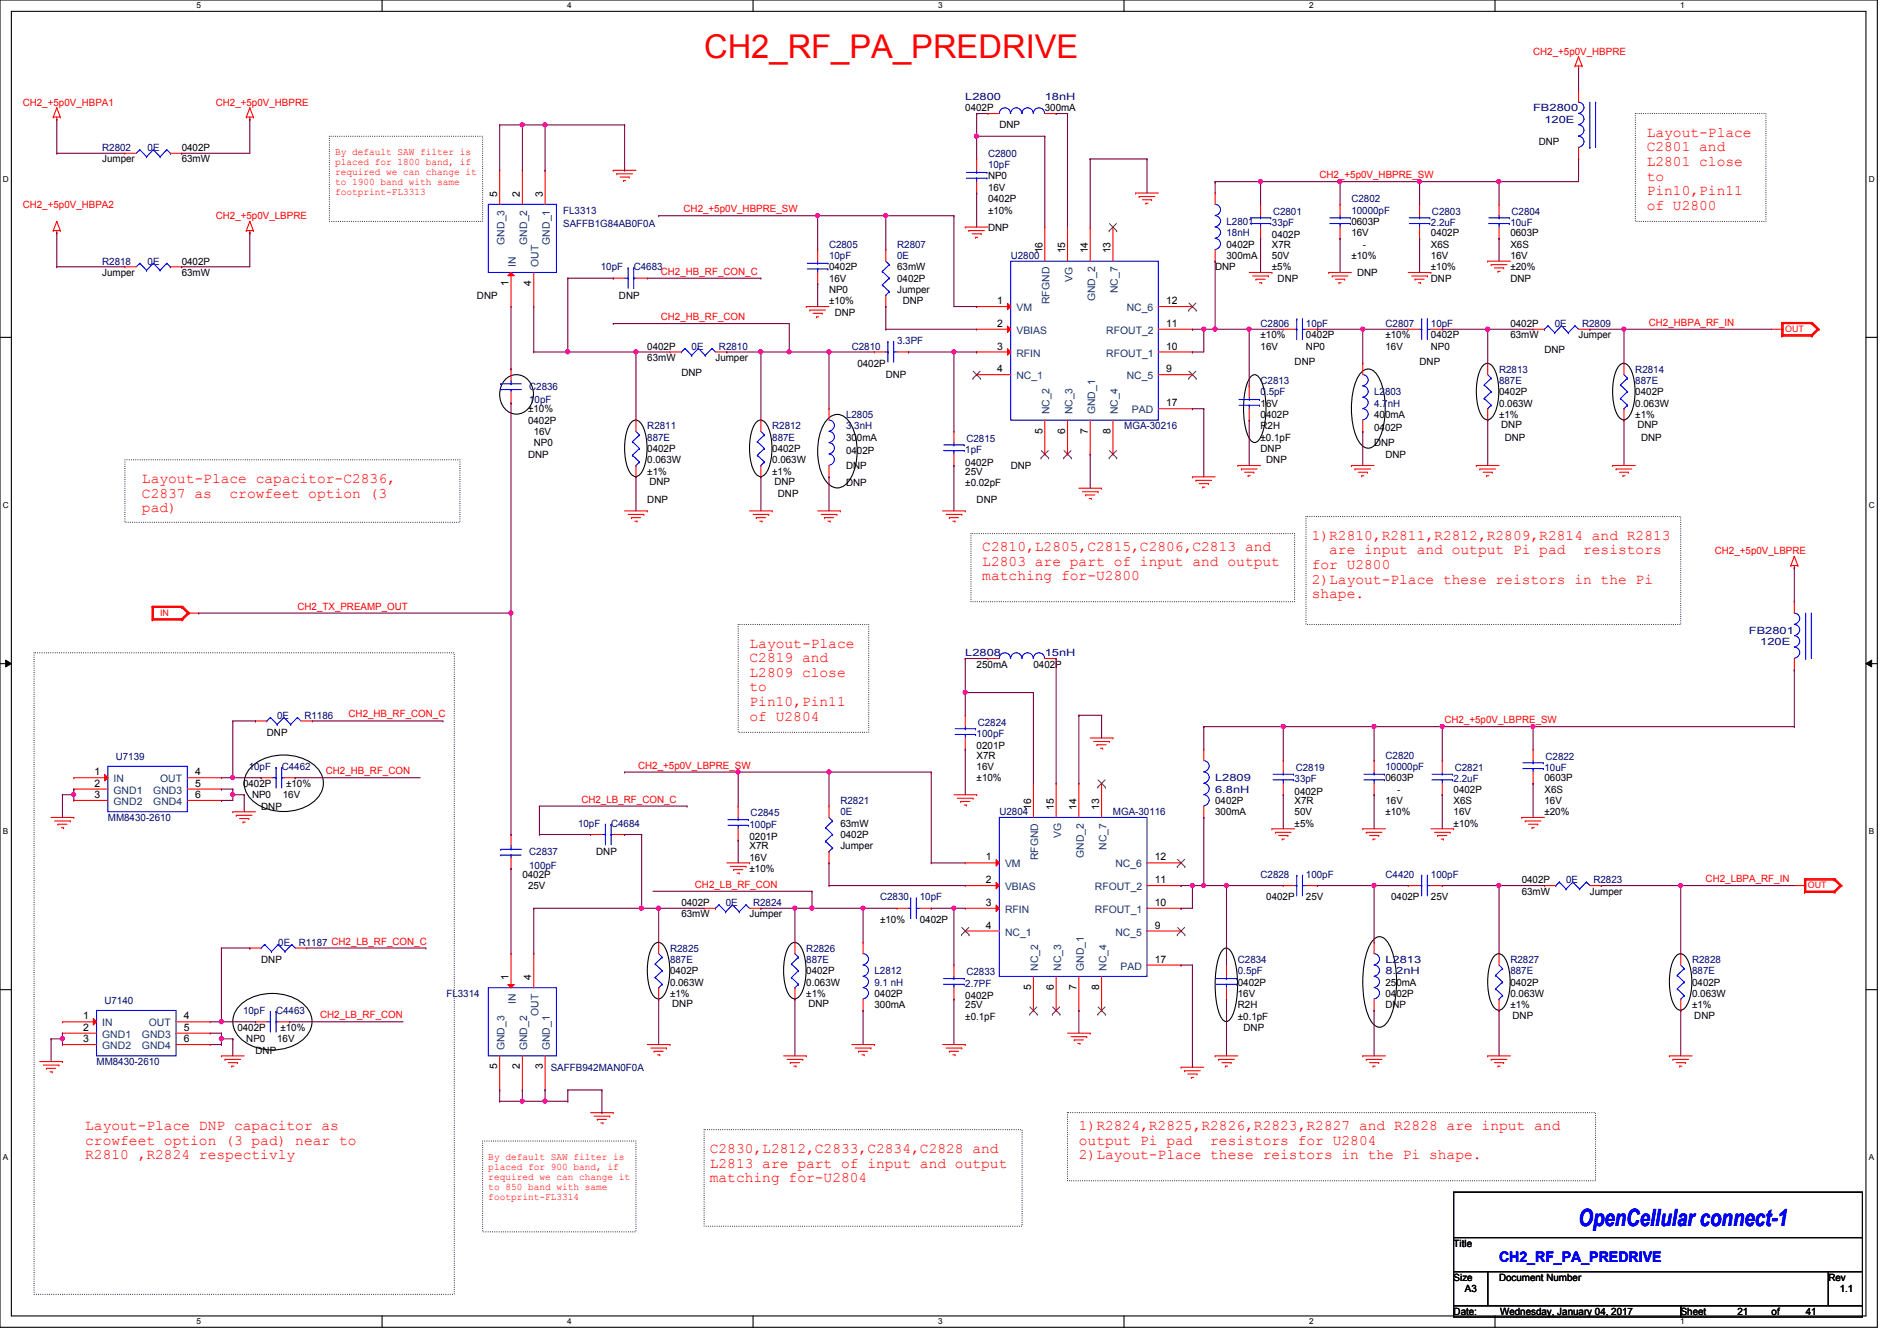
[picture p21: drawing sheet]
<svg xmlns="http://www.w3.org/2000/svg" width="297mm" height="210mm" viewBox="0 0 297 210" stroke-linecap="round" stroke-linejoin="round" font-family="sans-serif">
<defs><g id="words">
<text font-size="5.1" fill="#f00" x="110.2" y="9.1">CH2_RF_PA_PREDRIVE</text>
<text font-size="3.7" fill="#00f" x="247.1" y="191.9">OpenCellular connect-1</text>
<g font-size="2.3" fill="#f00">
<text x="257.8" y="21.4">Layout-Place</text>
<text x="257.8" y="23.7">C2801 and</text>
<text x="257.8" y="26">L2801 close</text>
<text x="257.8" y="28.3">to</text>
<text x="257.8" y="30.6">Pin10,Pin11</text>
<text x="257.8" y="32.9">of U2800</text>
<text x="22.2" y="75.6">Layout-Place capacitor-C2836,</text>
<text x="22.2" y="77.9">C2837 as</text>
<text x="35.9" y="77.9">crowfeet option (3</text>
<text x="22.2" y="80.2">pad)</text>
<text x="153.8" y="86.3">C2810,L2805,C2815,C2806,C2813 and</text>
<text x="153.8" y="88.6">L2803 are part of input and output</text>
<text x="205.4" y="84.5">1)R2810,R2811,R2812,R2809,R2814 and R2813</text>
<text x="205.4" y="89.1">for U2800</text>
<text x="208.1" y="86.8">are input and output Pi pad</text>
<text x="247.9" y="86.8">resistors</text>
<text x="153.8" y="90.9">matching for-U2800</text>
<text x="205.4" y="91.4">2)Layout-Place these reistors in the Pi</text>
<text x="205.4" y="93.7">shape.</text>
<text x="117.3" y="101.4">Layout-Place</text>
<text x="117.3" y="103.7">C2819 and</text>
<text x="117.3" y="106">L2809 close</text>
<text x="117.3" y="108.3">to</text>
<text x="117.3" y="110.6">Pin10,Pin11</text>
<text x="117.3" y="112.9">of U2804</text>
<text x="13.3" y="177">Layout-Place DNP capacitor as</text>
<text x="13.3" y="179.3">crowfeet option (3 pad) near to</text>
<text x="168.9" y="177">1)R2824,R2825,R2826,R2823,R2827 and R2828 are input and</text>
<text x="168.9" y="179.3">output Pi pad</text>
<text x="189.5" y="179.3">resistors for U2804</text>
<text x="13.3" y="181.6">R2810 ,R2824 respectivly</text>
<text x="111.1" y="180.6">C2830,L2812,C2833,C2834,C2828 and</text>
<text x="111.1" y="182.8">L2813 are part of input and output</text>
<text x="111.1" y="185.1">matching for-U2804</text>
<text x="168.9" y="181.6">2)Layout-Place these reistors in the Pi shape.</text>
</g>
<text font-size="2.3" fill="#00f" x="234.7" y="197.7">CH2_RF_PA_PREDRIVE</text>
<g font-size="1.6" fill="#f00">
<text x="240" y="8.6">CH2_+5p0V_HBPRE</text>
<text x="3.6" y="16.6">CH2_+5p0V_HBPA1</text>
<text x="33.8" y="16.6">CH2_+5p0V_HBPRE</text>
<text x="52.5" y="24.3">By default SAW filter is</text>
<text x="52.5" y="25.9">placed for 1800 band, if</text>
<text x="52.5" y="27.5">required we can change it</text>
<text x="52.5" y="29">to 1900 band with same</text>
<text x="206.6" y="27.9">CH2_+5p0V_HBPRE_SW</text>
<text x="3.6" y="32.6">CH2_+5p0V_HBPA2</text>
<text x="33.8" y="34.3">CH2_+5p0V_LBPRE</text>
<text x="52.5" y="30.6">footprint-FL3313</text>
<text x="107" y="33.2">CH2_+5p0V_HBPRE_SW</text>
<text x="103.5" y="43">CH2_HB_RF_CON_C</text>
<text x="103.5" y="50.1">CH2_HB_RF_CON</text>
<text x="258.1" y="51">CH2_HBPA_RF_IN</text>
<text x="268.5" y="86.8">CH2_+5p0V_LBPRE</text>
<text x="46.6" y="95.5">CH2_TX_PREAMP_OUT</text>
<text x="54.6" y="112.4">CH2_HB_RF_CON_C</text>
<text x="226.1" y="113.2">CH2_+5p0V_LBPRE_SW</text>
<text x="51" y="121.2">CH2_HB_RF_CON</text>
<text x="91" y="125.7">CH2_LB_RF_CON_C</text>
<text x="99.9" y="120.4">CH2_+5p0V_LBPRE_SW</text>
<text x="108.8" y="139">CH2_LB_RF_CON</text>
<text x="267" y="138.1">CH2_LBPA_RF_IN</text>
<text x="50.1" y="159.5">CH2_LB_RF_CON</text>
<text x="76.5" y="181.7">By default SAW filter is</text>
<text x="76.5" y="183.3">placed for 900 band, if</text>
<text x="76.5" y="184.8">required we can change it</text>
<text x="76.5" y="186.4">to 850 band with same</text>
<text x="76.5" y="188">footprint-FL3314</text>
</g>
<g font-size="1.6" fill="#000080">
<text x="151.1" y="15.7">L2800</text>
<text x="163.6" y="15.7">18nH</text>
<text x="240" y="17.4">FB2800</text>
<text x="16" y="23.7">R2802</text>
<text x="23.1" y="23.7">0E</text>
<text x="241.8" y="19.2">120E</text>
<text x="154.7" y="24.6">C2800</text>
<text x="154.7" y="26.3">10pF</text>
<text x="88.2" y="33.4">FL3313</text>
<text x="88.2" y="35.6">SAFFB1G84AB0F0A</text>
<text x="192" y="35.2">L2801</text>
<text x="199.1" y="35.4">33pF</text>
<text x="199.3" y="33.6">C2801</text>
<text x="211.6" y="31.7">C2802</text>
<text x="211.6" y="33.4">10000pF</text>
<text x="224" y="35.4">2.2uF</text>
<text x="224.2" y="33.6">C2803</text>
<text x="236.5" y="35.4">10uF</text>
<text x="236.6" y="33.6">C2804</text>
<text x="16" y="41.4">R2818</text>
<text x="23.1" y="41.4">0E</text>
<text x="129.8" y="38.8">C2805</text>
<text x="129.8" y="40.6">10pF</text>
<text x="140.5" y="38.8">R2807</text>
<text x="140.5" y="40.6">0E</text>
<text x="158.2" y="40.6">U2800</text>
<text x="192" y="37">18nH</text>
<text x="94.1" y="42.3">10pF</text>
<text x="99.2" y="42.3">C4683</text>
<text x="140.5" y="53.9">3.3PF</text>
<text x="197.4" y="51.2">C2806</text>
<text x="204.5" y="51.2">10pF</text>
<text x="216.9" y="51.2">C2807</text>
<text x="224" y="51.2">10pF</text>
<text x="243.4" y="51.2">0E</text>
<text x="247.7" y="51.2">R2809</text>
<text x="108.3" y="54.8">0E</text>
<text x="112.6" y="54.8">R2810</text>
<text x="133.3" y="54.8">C2810</text>
<text x="234.7" y="58.3">R2813</text>
<text x="256" y="58.3">R2814</text>
<text x="82.8" y="61">C2836</text>
<text x="82.8" y="63.1">10pF</text>
<text x="132.5" y="65.4">L2805</text>
<text x="197.4" y="60.1">C2813</text>
<text x="197.4" y="61.9">0.5pF</text>
<text x="215.1" y="61.9">L2803</text>
<text x="215.1" y="63.7">4.7nH</text>
<text x="234.7" y="60.1">887E</text>
<text x="256" y="60.1">887E</text>
<text x="101.3" y="67.2">R2811</text>
<text x="101.3" y="69">887E</text>
<text x="120.9" y="67.2">R2812</text>
<text x="120.9" y="69">887E</text>
<text x="132.5" y="67.2">3.3nH</text>
<text x="151.1" y="71">1pF</text>
<text x="151.3" y="69.2">C2815</text>
<text x="176" y="67.2">MGA-30216</text>
<text x="273.8" y="99.2">FB2801</text>
<text x="275.6" y="101">120E</text>
<text x="151.1" y="102.8">L2808</text>
<text x="163.6" y="102.8">15nH</text>
<text x="43.4" y="112.6">0E</text>
<text x="47.7" y="112.6">R1186</text>
<text x="153.1" y="113.6">C2824</text>
<text x="18.1" y="119">U7139</text>
<text x="152.9" y="115.4">100pF</text>
<text x="216.9" y="118.8">C2820</text>
<text x="242" y="119">C2822</text>
<text x="38.9" y="120.6">10pF</text>
<text x="44.1" y="120.6">C4462</text>
<text x="131.6" y="125.9">R2821</text>
<text x="190.2" y="122.3">L2809</text>
<text x="190.2" y="124.1">6.8nH</text>
<text x="202.7" y="122.5">33pF</text>
<text x="202.9" y="120.7">C2819</text>
<text x="216.9" y="120.6">10000pF</text>
<text x="227.6" y="122.5">2.2uF</text>
<text x="227.8" y="120.7">C2821</text>
<text x="241.8" y="120.7">10uF</text>
<text x="16.9" y="128.6">MM8430-2610</text>
<text x="90.5" y="129.5">10pF</text>
<text x="95.7" y="129.5">C4684</text>
<text x="117.3" y="129.6">100pF</text>
<text x="117.5" y="127.8">C2845</text>
<text x="131.6" y="127.7">0E</text>
<text x="156.5" y="127.7">U2804</text>
<text x="174.2" y="127.7">MGA-30116</text>
<text x="82.8" y="133.9">C2837</text>
<text x="82.8" y="136">100pF</text>
<text x="197.4" y="137.5">C2828</text>
<text x="204.5" y="137.5">100pF</text>
<text x="216.9" y="137.5">C4420</text>
<text x="224" y="137.5">100pF</text>
<text x="113.6" y="141.9">0E</text>
<text x="117.9" y="141.9">R2824</text>
<text x="137.8" y="141">C2830</text>
<text x="144" y="141">10pF</text>
<text x="245.2" y="138.3">0E</text>
<text x="249.5" y="138.3">R2823</text>
<text x="43.6" y="148.1">0E</text>
<text x="46.8" y="148.1">R1187 CH2_LB_RF_CON_C</text>
<text x="104.9" y="149">R2825</text>
<text x="126.2" y="149">R2826</text>
<text x="104.9" y="150.8">887E</text>
<text x="126.2" y="150.8">887E</text>
<text x="136.9" y="152.6">L2812</text>
<text x="136.9" y="154.3">9.1 nH</text>
<text x="151.1" y="154.5">2.7PF</text>
<text x="151.3" y="152.7">C2833</text>
<text x="193.8" y="150.8">C2834</text>
<text x="193.8" y="152.6">0.5pF</text>
<text x="216.9" y="150.8">L2813</text>
<text x="216.9" y="152.6">8.2nH</text>
<text x="236.5" y="150.8">R2827</text>
<text x="236.5" y="152.6">887E</text>
<text x="264.9" y="150.8">R2828</text>
<text x="264.9" y="152.6">887E</text>
<text x="16.3" y="157.2">U7140</text>
<text x="38.1" y="158.8">10pF</text>
<text x="43.2" y="158.8">C4463</text>
<text x="69.9" y="156.1">FL3314</text>
<text x="15.1" y="166.8">MM8430-2610</text>
<text x="86.2" y="167.7">SAFFB942MAN0F0A</text>
</g>
<g font-size="1.6">
<text x="151.1" y="17.4">0402P</text>
<text x="163.6" y="17.4">300mA</text>
<text x="28.4" y="23.7">0402P</text>
<text x="156.5" y="20.1">DNP</text>
<text x="240.9" y="22.8">DNP</text>
<text x="16" y="25.4">Jumper</text>
<text x="28.4" y="25.4">63mW</text>
<text x="154.7" y="29.9">16V</text>
<text x="154.7" y="28.1">NP0</text>
<text x="77.9" y="30.8" transform="rotate(-90 77.9 30.8)">5</text>
<text x="81.4" y="30.8" transform="rotate(-90 81.4 30.8)">2</text>
<text x="85" y="30.8" transform="rotate(-90 85 30.8)">3</text>
<text x="154.7" y="33.4">±10%</text>
<text x="154.7" y="31.7">0402P</text>
<text x="211.6" y="35.2">0603P</text>
<text x="28.4" y="41.4">0402P</text>
<text x="154.7" y="36.1">DNP</text>
<text x="163.2" y="39.7" transform="rotate(-90 163.2 39.7)">16</text>
<text x="166.8" y="39.7" transform="rotate(-90 166.8 39.7)">15</text>
<text x="170.3" y="39.7" transform="rotate(-90 170.3 39.7)">14</text>
<text x="173.9" y="39.7" transform="rotate(-90 173.9 39.7)">13</text>
<text x="192" y="38.8">0402P</text>
<text x="192" y="40.6">300mA</text>
<text x="199.1" y="37.3">0402P</text>
<text x="199.1" y="40.6">50V</text>
<text x="199.1" y="38.8">X7R</text>
<text x="211.6" y="40.6">±10%</text>
<text x="211.6" y="37">16V</text>
<text x="213.4" y="38.8">-</text>
<text x="224" y="37">0402P</text>
<text x="224" y="38.8">X6S</text>
<text x="224" y="40.6">16V</text>
<text x="236.5" y="37">0603P</text>
<text x="236.5" y="40.6">16V</text>
<text x="236.5" y="38.8">X6S</text>
<text x="16" y="43.2">Jumper</text>
<text x="28.4" y="43.2">63mW</text>
<text x="74.7" y="46.8">DNP</text>
<text x="79.6" y="44.8" transform="rotate(-90 79.6 44.8)">1</text>
<text x="83.2" y="44.8" transform="rotate(-90 83.2 44.8)">4</text>
<text x="96.9" y="46.8">DNP</text>
<text x="129.8" y="47.7">±10%</text>
<text x="129.8" y="42.3">0402P</text>
<text x="129.8" y="44.1">16V</text>
<text x="129.8" y="45.9">NP0</text>
<text x="140.5" y="44.1">0402P</text>
<text x="140.5" y="42.3">63mW</text>
<text x="140.5" y="45.9">Jumper</text>
<text x="141.4" y="47.7">DNP</text>
<text x="156.1" y="47.6">1</text>
<text x="182.6" y="47.6">12</text>
<text x="190.2" y="42.3">DNP</text>
<text x="199.1" y="42.3">±5%</text>
<text x="200" y="44.1">DNP</text>
<text x="212.5" y="43.2">DNP</text>
<text x="224" y="42.3">±10%</text>
<text x="224" y="44.1">DNP</text>
<text x="236.5" y="42.3">±20%</text>
<text x="236.5" y="44.1">DNP</text>
<text x="130.7" y="49.4">DNP</text>
<text x="156.1" y="51.2">2</text>
<text x="182.6" y="51.2">11</text>
<text x="197.4" y="53">±10%</text>
<text x="204.5" y="53">0402P</text>
<text x="216.9" y="53">±10%</text>
<text x="224" y="53">0402P</text>
<text x="236.5" y="51.2">0402P</text>
<text x="236.5" y="53">63mW</text>
<text x="247.1" y="53">Jumper</text>
<text x="101.3" y="54.8">0402P</text>
<text x="101.3" y="56.6">63mW</text>
<text x="106.7" y="58.9">DNP</text>
<text x="112" y="56.6">Jumper</text>
<text x="134.2" y="57.4">0402P</text>
<text x="138.7" y="59.2">DNP</text>
<text x="156.1" y="54.7">3</text>
<text x="156.1" y="58.3">4</text>
<text x="182.6" y="58.3">9</text>
<text x="182.6" y="54.7">10</text>
<text x="197.4" y="54.8">16V</text>
<text x="202.7" y="57.1">DNP</text>
<text x="204.5" y="54.8">NP0</text>
<text x="216.9" y="54.8">16V</text>
<text x="222.2" y="57.1">DNP</text>
<text x="224" y="54.8">NP0</text>
<text x="241.8" y="55.3">DNP</text>
<text x="82.7" y="64.6">±10%</text>
<text x="182.6" y="63.6">17</text>
<text x="197.4" y="65.4">0402P</text>
<text x="197.4" y="63.7">16V</text>
<text x="215.1" y="65.4">400mA</text>
<text x="234.7" y="65.4">±1%</text>
<text x="234.7" y="61.9">0402P</text>
<text x="234.7" y="63.7">0.063W</text>
<text x="256" y="65.4">±1%</text>
<text x="256" y="61.9">0402P</text>
<text x="256" y="63.7">0.063W</text>
<text x="82.7" y="66.3">0402P</text>
<text x="82.7" y="71.7">DNP</text>
<text x="83.6" y="68.1">16V</text>
<text x="83.6" y="69.9">NP0</text>
<text x="101.3" y="70.8">0402P</text>
<text x="120.9" y="70.8">0402P</text>
<text x="132.5" y="69">300mA</text>
<text x="132.5" y="71.1">0402P</text>
<text x="163.2" y="67.9" transform="rotate(-90 163.2 67.9)">5</text>
<text x="166.8" y="67.9" transform="rotate(-90 166.8 67.9)">6</text>
<text x="170.3" y="67.9" transform="rotate(-90 170.3 67.9)">7</text>
<text x="173.9" y="67.9" transform="rotate(-90 173.9 67.9)">8</text>
<text x="197.4" y="67.2">R2H</text>
<text x="197.4" y="69">±0.1pF</text>
<text x="197.4" y="70.8">DNP</text>
<text x="215.1" y="67.6">0402P</text>
<text x="215.1" y="69.9">DNP</text>
<text x="216.9" y="71.7">DNP</text>
<text x="235" y="67.1">DNP</text>
<text x="235.6" y="69">DNP</text>
<text x="256.4" y="67.1">DNP</text>
<text x="256.9" y="69">DNP</text>
<text x="101.3" y="74.3">±1%</text>
<text x="101.3" y="72.6">0.063W</text>
<text x="101.7" y="75.9">DNP</text>
<text x="120.9" y="74.3">±1%</text>
<text x="120.9" y="72.6">0.063W</text>
<text x="121.2" y="75.9">DNP</text>
<text x="121.8" y="77.9">DNP</text>
<text x="132.5" y="73.4">DNP</text>
<text x="132.5" y="76.1">DNP</text>
<text x="151.1" y="72.9">0402P</text>
<text x="151.1" y="74.3">25V</text>
<text x="151.1" y="76.1">±0.02pF</text>
<text x="158.2" y="73.4">DNP</text>
<text x="198.2" y="72.6">DNP</text>
<text x="101.3" y="78.8">DNP</text>
<text x="152.9" y="78.8">DNP</text>
<text x="152.9" y="104.6">250mA</text>
<text x="161.8" y="104.6">0402P</text>
<text x="41.8" y="115.2">DNP</text>
<text x="152.9" y="117.3">0201P</text>
<text x="152.9" y="118.8">X7R</text>
<text x="14.8" y="121.4">1</text>
<text x="14.8" y="123.2">2</text>
<text x="14.8" y="125">3</text>
<text x="30.6" y="121.4">4</text>
<text x="30.6" y="123.2">5</text>
<text x="30.6" y="125">6</text>
<text x="38.1" y="123.2">0402P</text>
<text x="39.5" y="125">NP0</text>
<text x="44.3" y="125">16V</text>
<text x="44.8" y="123.2">±10%</text>
<text x="152.9" y="122.3">±10%</text>
<text x="152.9" y="120.6">16V</text>
<text x="190.2" y="125.9">0402P</text>
<text x="202.7" y="124.5">0402P</text>
<text x="202.7" y="125.9">X7R</text>
<text x="216.9" y="122.3">0603P</text>
<text x="216.9" y="125.9">16V</text>
<text x="219.2" y="123.4" transform="rotate(180 219.2 123.4)">-</text>
<text x="227.6" y="124.1">0402P</text>
<text x="227.6" y="125.9">X6S</text>
<text x="241.8" y="122.3">0603P</text>
<text x="241.8" y="125.9">16V</text>
<text x="241.8" y="124.1">X6S</text>
<text x="40.9" y="126.8">DNP</text>
<text x="117.3" y="131.6">0201P</text>
<text x="131.6" y="131.2">0402P</text>
<text x="131.6" y="129.5">63mW</text>
<text x="161.4" y="126.8" transform="rotate(-90 161.4 126.8)">16</text>
<text x="165" y="126.8" transform="rotate(-90 165 126.8)">15</text>
<text x="168.5" y="126.8" transform="rotate(-90 168.5 126.8)">14</text>
<text x="172.1" y="126.8" transform="rotate(-90 172.1 126.8)">13</text>
<text x="190.2" y="127.7">300mA</text>
<text x="202.7" y="127.7">50V</text>
<text x="202.7" y="129.5">±5%</text>
<text x="216.9" y="127.7">±10%</text>
<text x="227.6" y="129.5">±10%</text>
<text x="227.6" y="127.7">16V</text>
<text x="241.8" y="127.7">±20%</text>
<text x="81.8" y="137.5">0402P</text>
<text x="93.3" y="133.9">DNP</text>
<text x="117.3" y="136.6">±10%</text>
<text x="117.3" y="133">X7R</text>
<text x="117.3" y="134.8">16V</text>
<text x="131.6" y="133">Jumper</text>
<text x="154.3" y="134.7">1</text>
<text x="180.8" y="134.7">12</text>
<text x="82.7" y="139.2">25V</text>
<text x="106.7" y="141.9">0402P</text>
<text x="106.7" y="143.7">63mW</text>
<text x="117.3" y="143.7">Jumper</text>
<text x="154.3" y="138.3">2</text>
<text x="154.3" y="141.9">3</text>
<text x="180.8" y="141.9">10</text>
<text x="180.8" y="138.3">11</text>
<text x="198.2" y="141">0402P</text>
<text x="204.5" y="141">25V</text>
<text x="217.8" y="141">0402P</text>
<text x="224" y="141">25V</text>
<text x="238.3" y="138.3">0402P</text>
<text x="238.3" y="140.1">63mW</text>
<text x="248.9" y="140.1">Jumper</text>
<text x="137.8" y="144.6">±10%</text>
<text x="144" y="144.6">0402P</text>
<text x="154.3" y="145.4">4</text>
<text x="180.8" y="145.4">9</text>
<text x="40.9" y="150.8">DNP</text>
<text x="79.6" y="153.5" transform="rotate(-90 79.6 153.5)">1</text>
<text x="83.2" y="153.5" transform="rotate(-90 83.2 153.5)">4</text>
<text x="104.9" y="152.6">0402P</text>
<text x="104.9" y="154.3">0.063W</text>
<text x="126.2" y="152.6">0402P</text>
<text x="126.2" y="154.3">0.063W</text>
<text x="161.4" y="155" transform="rotate(-90 161.4 155)">5</text>
<text x="165" y="155" transform="rotate(-90 165 155)">6</text>
<text x="168.5" y="155" transform="rotate(-90 168.5 155)">7</text>
<text x="172.1" y="155" transform="rotate(-90 172.1 155)">8</text>
<text x="180.8" y="150.7">17</text>
<text x="193.8" y="154.3">0402P</text>
<text x="216.9" y="154.3">250mA</text>
<text x="236.5" y="154.3">0402P</text>
<text x="264.9" y="154.3">0402P</text>
<text x="13" y="159.6">1</text>
<text x="13" y="161.4">2</text>
<text x="28.8" y="159.6">4</text>
<text x="28.8" y="161.4">5</text>
<text x="37.2" y="161.5">0402P</text>
<text x="43.9" y="161.5">±10%</text>
<text x="104.9" y="156.1">±1%</text>
<text x="105.2" y="157.7">DNP</text>
<text x="126.2" y="156.1">±1%</text>
<text x="126.6" y="157.7">DNP</text>
<text x="136.9" y="156.1">0402P</text>
<text x="136.9" y="157.9">300mA</text>
<text x="151.1" y="156.5">0402P</text>
<text x="151.1" y="157.9">25V</text>
<text x="151.1" y="159.7">±0.1pF</text>
<text x="193.8" y="157.9">R2H</text>
<text x="193.8" y="156.1">16V</text>
<text x="193.8" y="159.7">±0.1pF</text>
<text x="194.7" y="161.5">DNP</text>
<text x="216.9" y="156.1">0402P</text>
<text x="216.9" y="157.9">DNP</text>
<text x="236.5" y="157.9">±1%</text>
<text x="236.5" y="156.1">0.063W</text>
<text x="236.8" y="159.5">DNP</text>
<text x="264.9" y="157.9">±1%</text>
<text x="264.9" y="156.1">0.063W</text>
<text x="265.3" y="159.5">DNP</text>
<text x="13" y="163.2">3</text>
<text x="28.8" y="163.2">6</text>
<text x="38.6" y="163.2">NP0</text>
<text x="40" y="165">DNP</text>
<text x="43.4" y="163.2">16V</text>
<text x="77.9" y="167.5" transform="rotate(-90 77.9 167.5)">5</text>
<text x="81.4" y="167.5" transform="rotate(-90 81.4 167.5)">2</text>
<text x="85" y="167.5" transform="rotate(-90 85 167.5)">3</text>
<text x="227.6" y="195.2">Title</text>
<text x="227.6" y="200.6">Size</text>
<text x="229.4" y="202.4">A3</text>
<text x="234.7" y="200.6">Document Number</text>
<text x="286.3" y="200.6">Rev</text>
<text x="288" y="202.4">1.1</text>
<text x="227.6" y="205.9">Date:</text>
<text x="234.9" y="205.9">Wednesday, January 04, 2017</text>
<text x="263.1" y="205.9">Sheet</text>
<text x="272" y="205.9">21</text>
<text x="277.4" y="205.9">of</text>
<text x="282.7" y="205.9">41</text>
</g>
<g font-size="1.6" fill="#004080">
<text x="79" y="38.3" transform="rotate(-90 79 38.3)">GND_3</text>
<text x="80.8" y="41.8" transform="rotate(-90 80.8 41.8)">IN</text>
<text x="82.5" y="38.3" transform="rotate(-90 82.5 38.3)">GND_2</text>
<text x="84.3" y="41.8" transform="rotate(-90 84.3 41.8)">OUT</text>
<text x="86.1" y="38.3" transform="rotate(-90 86.1 38.3)">GND_1</text>
<text x="164.3" y="47.6" transform="rotate(-90 164.3 47.6)">RFGND</text>
<text x="167.9" y="44.2" transform="rotate(-90 167.9 44.2)">VG</text>
<text x="171.4" y="47.2" transform="rotate(-90 171.4 47.2)">GND_2</text>
<text x="175" y="45.9" transform="rotate(-90 175 45.9)">NC_7</text>
<text x="159.1" y="48.7">VM</text>
<text x="159.1" y="52.3">VBIAS</text>
<text x="173.2" y="52.3">RFOUT_2</text>
<text x="176.4" y="48.7">NC_6</text>
<text x="159.1" y="55.8">RFIN</text>
<text x="159.1" y="59.4">NC_1</text>
<text x="173.2" y="55.8">RFOUT_1</text>
<text x="176.4" y="59.4">NC_5</text>
<text x="164.3" y="64.9" transform="rotate(-90 164.3 64.9)">NC_2</text>
<text x="167.9" y="64.9" transform="rotate(-90 167.9 64.9)">NC_3</text>
<text x="171.4" y="64.9" transform="rotate(-90 171.4 64.9)">GND_1</text>
<text x="175" y="64.9" transform="rotate(-90 175 64.9)">NC_4</text>
<text x="177.2" y="64.7">PAD</text>
<text x="17.8" y="122.5">IN</text>
<text x="17.8" y="124.3">GND1</text>
<text x="24" y="124.3">GND3</text>
<text x="25.1" y="122.5">OUT</text>
<text x="17.8" y="126.1">GND2</text>
<text x="24" y="126.1">GND4</text>
<text x="166.1" y="131.3" transform="rotate(-90 166.1 131.3)">VG</text>
<text x="157.4" y="135.8">VM</text>
<text x="162.6" y="134.7" transform="rotate(-90 162.6 134.7)">RFGND</text>
<text x="169.7" y="134.3" transform="rotate(-90 169.7 134.3)">GND_2</text>
<text x="173.2" y="133.1" transform="rotate(-90 173.2 133.1)">NC_7</text>
<text x="174.6" y="135.8">NC_6</text>
<text x="157.4" y="139.4">VBIAS</text>
<text x="157.4" y="143">RFIN</text>
<text x="171.4" y="143">RFOUT_1</text>
<text x="171.4" y="139.4">RFOUT_2</text>
<text x="157.4" y="146.5">NC_1</text>
<text x="174.6" y="146.5">NC_5</text>
<text x="162.6" y="152" transform="rotate(-90 162.6 152)">NC_2</text>
<text x="166.1" y="152" transform="rotate(-90 166.1 152)">NC_3</text>
<text x="169.7" y="152" transform="rotate(-90 169.7 152)">GND_1</text>
<text x="173.2" y="152" transform="rotate(-90 173.2 152)">NC_4</text>
<text x="175.4" y="151.8">PAD</text>
<text x="16" y="160.7">IN</text>
<text x="23.3" y="160.7">OUT</text>
<text x="80.8" y="157.2" transform="rotate(-90 80.8 157.2)">IN</text>
<text x="84.3" y="159" transform="rotate(-90 84.3 159)">OUT</text>
<text x="16" y="162.5">GND1</text>
<text x="16" y="164.3">GND2</text>
<text x="22.2" y="162.5">GND3</text>
<text x="22.2" y="164.3">GND4</text>
<text x="79" y="164.5" transform="rotate(-90 79 164.5)">GND_3</text>
<text x="82.5" y="164.5" transform="rotate(-90 82.5 164.5)">GND_2</text>
<text x="86.1" y="164.5" transform="rotate(-90 86.1 164.5)">GND_1</text>
</g>
<g font-size="1.4" fill="#f00">
<text x="279.5" y="52">OUT</text>
<text x="25.1" y="96.4">IN</text>
<text x="283" y="139.1">OUT</text>
</g>
<g font-size="1.3">
<text x="30.8" y="1.3">5</text>
<text x="88.8" y="1.3">4</text>
<text x="146.9" y="1.3">3</text>
<text x="205" y="1.3">2</text>
<text x="263.1" y="1.3">1</text>
<text x=".5" y="28.4">D</text>
<text x="292.6" y="28.4">D</text>
<text x=".5" y="79.5">C</text>
<text x="292.6" y="79.5">C</text>
<text x=".5" y="130.6">B</text>
<text x="292.6" y="130.6">B</text>
<text x=".5" y="181.7">A</text>
<text x="292.6" y="181.7">A</text>
<text x="30.8" y="207.4">5</text>
<text x="88.8" y="207.4">4</text>
<text x="146.9" y="207.4">3</text>
<text x="205" y="207.4">2</text>
<text x="263.1" y="207.4">1</text>
</g>
</g></defs>
<path d="M0 0h293.9v207.9h-293.9zM1.8 1.8h290.3v204.3h-290.3z" fill="none" stroke="#000" stroke-width=".17"/>
<g fill="#fff">
<path d="M30.8 .2h.7v1.4h-.7z"/>
<path d="M30.8 206.2h.7v1.4h-.7z"/>
</g>
<path d="M59.8 0v1.8M59.8 206.1v1.8" fill="none" stroke="#000" stroke-width=".17"/>
<g fill="#fff">
<path d="M88.8 .2h.7v1.4h-.7z"/>
<path d="M88.8 206.2h.7v1.4h-.7z"/>
</g>
<path d="M117.9 0v1.8M117.9 206.1v1.8" fill="none" stroke="#000" stroke-width=".17"/>
<g fill="#fff">
<path d="M146.9 .2h.7v1.4h-.7z"/>
<path d="M146.9 206.2h.7v1.4h-.7z"/>
</g>
<path d="M176 0v1.8M176 206.1v1.8" fill="none" stroke="#000" stroke-width=".17"/>
<g fill="#fff">
<path d="M205 .2h.7v1.4h-.7z"/>
<path d="M205 206.2h.7v1.4h-.7z"/>
</g>
<path d="M234.1 0v1.8M234.1 206.1v1.8" fill="none" stroke="#000" stroke-width=".17"/>
<g fill="#fff">
<path d="M263.1 .2h.6v1.4h-.6z"/>
<path d="M263.1 206.2h.6v1.4h-.6z"/>
<path d="M.5 27.3h.9v1.4h-.9z"/>
<path d="M292.6 27.3h.9v1.4h-.9z"/>
<path d="M.5 78.4h.9v1.4h-.9z"/>
<path d="M292.6 78.4h.9v1.4h-.9z"/>
</g>
<path d="M0 52.8h1.8M292.1 52.8h1.8" fill="none" stroke="#000" stroke-width=".17"/>
<g fill="#fff">
<path d="M.5 129.5h.8v1.4h-.8z"/>
<path d="M292.6 129.5h.8v1.4h-.8z"/>
</g>
<path d="M0 103.9h1.8M292.1 103.9h1.8" fill="none" stroke="#000" stroke-width=".17"/>
<path d="M.9 103.4l.9 .5-.9 .5zM292.1 103.9l.9-.5v1z" fill="#000"/>
<path d="M.9 103.4l.9 .5-.9 .5zM292.1 103.9l.9-.5v1z" fill="none" stroke="#000" stroke-width=".16"/>
<g fill="#fff">
<path d="M.5 180.5h.8v1.4h-.8z"/>
<path d="M292.6 180.5h.8v1.4h-.8z"/>
</g>
<g fill="none" stroke="#000" stroke-width=".17">
<path d="M79.2 59.3a2.55 2.55 0 0 1 2.7-.4 2.55 2.55 0 0 1 1.6 2.1 3 3 0 0 1-2.6 3.9 3 3 0 0 1-2.6-3.9l.2-.6zM195.7 59.1l.4-.3 .3-.1a1.86 1.86 0 0 1 1.3 1.5 13.1 13.1 0 0 1-.3 8.2l-.6 .8-.4 .1a1.85 1.85 0 0 1-1.2-1.6 13.6 13.6 0 0 1 .2-8.1zM213.3 58.2a1.43 1.43 0 0 1 2.3 .4 11.4 11.4 0 0 1 .9 8.5 4.6 4.6 0 0 1-1.8 3 1.5 1.5 0 0 1-1.8-.8 11.7 11.7 0 0 1-1-8.5 5.2 5.2 0 0 1 1.4-2.6zM232.2 57.2a.96 .96 0 0 1 1-.3 .96 .96 0 0 1 .7 .7 9 9 0 0 1 0 7.4 1.02 1.02 0 0 1-1 .7 1.02 1.02 0 0 1-1-.7 9.3 9.3 0 0 1 0-7.4zM253.5 57.2a.96 .96 0 0 1 1-.3 .96 .96 0 0 1 .7 .7 9 9 0 0 1 0 7.4 1.02 1.02 0 0 1-1 .7 1.02 1.02 0 0 1-1-.7 9.3 9.3 0 0 1 0-7.4zM98.8 66.1a.96 .96 0 0 1 1-.3 .96 .96 0 0 1 .7 .7 9 9 0 0 1 0 7.4 1.02 1.02 0 0 1-1 .7 1.02 1.02 0 0 1-1-.7 9.3 9.3 0 0 1 0-7.4zM118.4 66.1a.96 .96 0 0 1 1-.3 .96 .96 0 0 1 .7 .7 9 9 0 0 1 0 7.4 1.02 1.02 0 0 1-1 .7 1.02 1.02 0 0 1-1-.7 9.3 9.3 0 0 1 0-7.4zM129.5 65.7a1.96 1.96 0 0 1 3.2 0 8.7 8.7 0 0 1 1.1 7.9 4.2 4.2 0 0 1-2.1 2.7 2.16 2.16 0 0 1-2.6-1.2 9.5 9.5 0 0 1 0-8.9zM39.4 120a7.9 7.9 0 0 1 10 0 3.5 3.5 0 0 1-.6 5.8 7.9 7.9 0 0 1-9.4-.5 3.5 3.5 0 0 1 0-5.3zM0 155h1.8M37.6 157.4a7.9 7.9 0 0 1 10 0 3.5 3.5 0 0 1-.6 5.7 7.9 7.9 0 0 1-9.4-.5 3.5 3.5 0 0 1 0-5.2zM102.4 147.9a.96 .96 0 0 1 1-.3 .96 .96 0 0 1 .7 .7 9 9 0 0 1 0 7.4 1.02 1.02 0 0 1-1 .7 1.02 1.02 0 0 1-1-.7 9.3 9.3 0 0 1 0-7.4z"/>
<path d="M123.7 147.9a.96 .96 0 0 1 1-.3 .96 .96 0 0 1 .7 .7 9 9 0 0 1 0 7.4 1.02 1.02 0 0 1-1 .7 1.02 1.02 0 0 1-1-.7 9.3 9.3 0 0 1 0-7.4zM191.6 148.6l.4-.1a1.96 1.96 0 0 1 1.2 1.6 15.4 15.4 0 0 1-.2 8.9l-.7 .9-.3 .1a1.95 1.95 0 0 1-1.3-1.7 16 16 0 0 1 .3-8.9zM215.1 147.1a1.2 1.2 0 0 1 1.8 0 9.1 9.1 0 0 1 1.7 5.4 14 14 0 0 1-1.3 7.4 1.42 1.42 0 0 1-1.3 1 1.42 1.42 0 0 1-1.4-1 15 15 0 0 1-.9-9.7 6.4 6.4 0 0 1 1.4-3.1zM234 149.7a.96 .96 0 0 1 .9-.3 .96 .96 0 0 1 .7 .7 9 9 0 0 1 0 7.3 1.02 1.02 0 0 1-.9 .8 1.02 1.02 0 0 1-1-.8 9.3 9.3 0 0 1 0-7.3zM262.4 149.7a.96 .96 0 0 1 1-.3 .96 .96 0 0 1 .7 .7 9 9 0 0 1 0 7.3 1.02 1.02 0 0 1-1 .8 1.02 1.02 0 0 1-1-.8 9.3 9.3 0 0 1 0-7.3zM292.1 155h1.8M227.6 186.7h64v7.1h-64zM227.6 193.8h64v5.3h-64zM227.6 199.1h5.3v5.4h-5.3zM232.9 199.1h53.4v5.4h-53.4zM286.3 199.1h5.3v5.4h-5.3zM227.6 204.5h35.5v1.7h-35.5z"/>
<path d="M263.1 204.5h28.5v1.7h-28.5z"/>
</g>
<path d="M256 17.8h20.5v16.9h-20.5zM51.6 21.3h24v13.4h-24zM19.6 72h52.4v9.8h-52.4zM115.6 97.8h20.4v16.9h-20.4zM152 83.6h50.7v10.6h-50.7zM204.5 80.9h58.6v16.9h-58.6zM5.3 102.2h65.8v100.5h-65.8zM75.6 178.7h24v14.2h-24zM110.2 176.9h49.8v15.1h-49.8zM167.1 174.2h82.7v10.7h-82.7z" fill="none" stroke="#000" stroke-width=".17" stroke-dasharray="0 .3"/>
<g fill="none" stroke="#f00" stroke-width=".17">
<path d="M8.3 18.3h.1M8.3 18.3h1.1M8.9 18.7h.1M8.9 16.9h.1M8.9 18.3v.4M8.9 16.9l-.6 1.4M8.9 16.9l.5 1.4M9.4 18.3h.1M38.6 18.3h.1M38.6 18.3h1.1M39.1 18.7h.1M39.1 16.9h.1"/>
<path d="M39.1 18.3v.4M39.1 16.9l-.5 1.4M39.1 16.9l.6 1.4M39.7 18.3h.1M246.6 10.3h.1M246.6 10.3h1.1M247.1 10.7h.1M247.1 8.9h.1M247.1 10.3v.4M247.1 8.9l-.5 1.4M247.1 8.9l.6 1.4M247.7 10.3h.1"/>
<path d="M8.3 36.1h.1M8.3 36.1h1.1M8.9 36.4h.1M8.9 34.7h.1M8.9 36.1v.3M8.9 34.7l-.6 1.4M8.9 34.7l.5 1.4M9.4 36.1h.1M38.6 36.1h.1M38.6 36.1h1.1M39.1 36.4h.1M39.1 34.7h.1"/>
<path d="M39.1 36.1v.3M39.1 34.7l-.5 1.4M39.1 34.7l.6 1.4M39.7 36.1h.1M96 26.7h.1M96 26.7h3.6M96.6 27.2h.1M96.6 27.2h2.4M97.1 27.7h1.4M97.6 28.3h.1M97.6 28.3h.4M98.5 27.7h.1"/>
<path d="M151.1 35.6h.1M151.1 35.6h3.6M151.7 36.1h.1M151.7 36.1h2.4M152.2 36.6h1.4M152.7 37.2h.1M152.7 37.2h.4M153.6 36.6h.1M177.8 30.2h.1M177.8 30.2h3.6M178.4 30.8h.1M178.4 30.8h2.4"/>
<path d="M178.9 31.3h1.4M179.4 31.8h.1M179.4 31.8h.3M180.3 31.3h.1M96 43.6h.1M96 43.6h1.8M99.6 43.6h1.7M101.3 43.6h.1M126.2 48h.1M126.2 48h3.6M126.8 48.6h.1M126.8 48.6h2.4"/>
<path d="M127.3 49.1h1.4M127.8 49.6h.1M127.8 49.6h.4M128.7 49.1h.1M195.6 42.7h3.5M196.1 43.2h2.5M196.6 43.7h.1M196.6 43.7h1.5M197.2 44.3h.3M197.5 44.3h.1M198.6 43.2h.1M199.1 42.7h.1"/>
<path d="M208 42.7h.1M208 42.7h3.6M208.6 43.2h.1M208.6 43.2h2.4M209.1 43.7h1.4M209.6 44.3h.1M209.6 44.3h.4M210.5 43.7h.1M220.5 42.7h3.5M221 43.2h2.5M221.5 43.7h.1M221.5 43.7h1.5"/>
<path d="M222.1 44.3h.3M222.4 44.3h.1M223.5 43.2h.1M224 42.7h.1M232.9 40.9h.1M232.9 40.9h3.6M233.5 41.4h.1M233.5 41.4h2.4M234 42h1.4M234.5 42.5h.1M234.5 42.5h.4M235.4 42h.1"/>
<path d="M277.4 51.6h1.7M279 50.5h.1M279 52.6h.1M279 50.5h4.8M279 50.5v2.1M279 52.6h4.8M279.1 51.6h.1M279.1 50.7h.1M279.1 52.5h.1M279.1 50.7h4.5M279.1 50.7v1.8M279.1 52.5h4.5"/>
<path d="M283.6 50.7h.1M283.6 50.5h.1M283.6 52.6h.1M283.6 52.5h.1M283.6 50.7l.9 .9M283.6 50.7l1 .9M283.6 50.5l1 1.1M283.8 50.5h.1M283.8 52.6h.1M283.8 50.5l1 1.1M284.5 51.6h.1M284.5 51.6l-.9 .9"/>
<path d="M284.6 51.6h.1M284.6 51.6l-1 .9M284.6 51.6l-1 1M284.8 51.6h.1M284.8 51.6l-1 1M168.9 76.5h3.6M169.5 77h2.4M170 77.5h.1M170 77.5h1.4M170.5 78.1h.4M170.9 78.1h.1M171.9 77h.1"/>
<path d="M172.5 76.5h.1M186.7 74.7h.1M186.7 74.7h3.5M187.2 75.2h.1M187.2 75.2h2.5M187.7 75.7h1.5M188.3 76.3h.1M188.3 76.3h.3M189.2 75.7h.1M193.8 72.9h.1M193.8 72.9h3.6M194.4 73.4h.1"/>
<path d="M194.4 73.4h2.4M194.9 74h1.4M195.4 74.5h.1M195.4 74.5h.3M196.3 74h.1M211.6 72.9h.1M211.6 72.9h3.5M212.1 73.4h.1M212.1 73.4h2.5M212.6 74h1.5M213.2 74.5h.1M213.2 74.5h.3"/>
<path d="M214.1 74h.1M231.1 72.9h.1M231.1 72.9h3.6M231.7 73.4h.1M231.7 73.4h2.4M232.2 74h1.4M232.7 74.5h.1M232.7 74.5h.4M233.6 74h.1M252.5 72.9h.1M252.5 72.9h3.5M253 73.4h.1"/>
<path d="M253 73.4h2.5M253.5 74h1.5M254.1 74.5h.1M254.1 74.5h.3M255 74h.1M23.8 95h.1M23.8 97.1h.1M23.8 95h4.8M23.8 95v2.1M23.8 97.1h4.8M24 95.1h.1M24 96.9h.1"/>
<path d="M24 95.1h4.4M24 95.1v1.8M24 96.9h4.4M28.4 95.1h.1M28.4 96.9h.1M28.4 95h.1M28.4 97.1h.1M28.4 95.1l.9 .9M28.4 95.1l1.1 .9M28.4 95l1.1 1M28.6 95h.1M28.6 97.1h.1"/>
<path d="M28.6 95l1.1 1M29.3 96h.1M29.3 96h1.8M29.3 96l-.9 .9M29.5 96h.1M29.5 96l-1.1 1.1M29.5 96l-1.1 .9M29.7 96h.1M29.7 96l-1.1 1.1M97.8 80h3.5M98.3 80.6h2.5M98.8 81.1h.1"/>
<path d="M98.8 81.1h1.5M99.4 81.6h.3M99.7 81.6h.1M100.8 80.6h.1M101.3 80h.1M117.3 80h3.6M117.9 80.6h2.5M118.4 81.1h.1M118.4 81.1h1.4M119 81.6h.3M119.3 81.6h.1M120.4 80.6h.1"/>
<path d="M120.9 80h.1M128 80h3.6M128.6 80.6h2.4M129.1 81.1h.1M129.1 81.1h1.4M129.6 81.6h.4M130 81.6h.1M131 80.6h.1M131.6 80h.1M147.6 80h3.5M148.1 80.6h2.5M148.6 81.1h.1"/>
<path d="M148.6 81.1h1.5M149.2 81.6h.3M149.5 81.6h.1M150.6 80.6h.1M151.1 80h.1M280.4 88.6h.1M280.4 88.6h1.1M280.9 88.9h.1M280.9 87.1h.1M280.9 88.6v.3M280.9 87.1l-.5 1.5M280.9 87.1l.6 1.5"/>
<path d="M281.5 88.6h.1M170.7 115.6h3.5M171.2 116.1h2.5M171.7 116.6h.1M171.7 116.6h1.5M172.3 117.2h.3M172.6 117.2h.1M173.7 116.1h.1M174.2 115.6h.1M8 128h3.6M8.6 128.6h2.4M9.1 129.1h.1"/>
<path d="M9.1 129.1h1.4M9.6 129.6h.3M9.9 129.6h.1M11 128.6h.1M11.6 128h.1M36.4 127.1h.1M36.4 127.1h3.6M37 127.7h.1M37 127.7h2.5M37.5 128.2h1.4M38.1 128.7h.1M38.1 128.7h.3"/>
<path d="M38.9 128.2h.1M113.8 135.1h3.5M114.3 135.7h2.5M114.9 136.2h.1M114.9 136.2h1.4M115.4 136.7h.3M115.7 136.7h.1M116.8 135.7h.1M117.3 135.1h.1M149.4 124.5h3.5M149.9 125h2.5M150.4 125.5h.1"/>
<path d="M150.4 125.5h1.4M151 126.1h.3M151.3 126.1h.1M152.4 125h.1M152.9 124.5h.1M199.1 129.8h.1M199.1 129.8h3.6M199.7 130.3h.1M199.7 130.3h2.4M200.2 130.9h1.4M200.7 131.4h.1M200.7 131.4h.4"/>
<path d="M201.6 130.9h.1M213.4 129.8h.1M213.4 129.8h3.5M213.9 130.3h.1M213.9 130.3h2.5M214.4 130.9h1.5M215 131.4h.1M215 131.4h.3M215.9 130.9h.1M224 129.8h3.6M224.6 130.3h2.4M225.1 130.9h.1"/>
<path d="M225.1 130.9h1.4M225.6 131.4h.4M226 131.4h.1M227 130.3h.1M227.6 129.8h.1M238.3 128h.1M238.3 128h3.5M238.8 128.6h.1M238.8 128.6h2.5M239.3 129.1h1.4M239.9 129.6h.1M239.9 129.6h.3"/>
<path d="M240.7 129.1h.1M280.9 138.7h1.8M282.5 137.6h.1M282.5 139.7h.1M282.5 137.6h4.8M282.5 137.6v2.1M282.5 139.7h4.8M282.7 138.7h.1M282.7 137.8h.1M282.7 139.6h.1M282.7 137.8h4.4M282.7 137.8v1.8"/>
<path d="M282.7 139.6h4.4M287.1 137.8h.1M287.1 137.6h.1M287.1 139.7h.1M287.1 139.6h.1M287.1 137.8l.9 .9M287.1 137.8l1.1 .9M287.1 137.6l1.1 1.1M287.3 137.6h.1M287.3 139.7h.1M287.3 137.6l1.1 1.1M288 138.7h.1"/>
<path d="M288 138.7l-.9 .9M288.2 138.7h.1M288.2 138.7l-1.1 .9M288.2 138.7l-1.1 1M288.4 138.7h.1M288.4 138.7l-1.1 1M6.2 166.2h3.6M6.8 166.8h2.4M7.3 167.3h.1M7.3 167.3h1.4M7.8 167.9h.4M8.2 167.9h.1"/>
<path d="M9.2 166.8h.1M9.8 166.2h.1M34.7 165.4h.1M34.7 165.4h3.5M35.2 165.9h.1M35.2 165.9h2.5M35.7 166.4h1.5M36.3 167h.1M36.3 167h.3M37.2 166.4h.1M92.5 174.2h3.5M93 174.8h2.5"/>
<path d="M93.5 175.3h.1M93.5 175.3h1.5M94.1 175.9h.3M94.4 175.9h.1M95.5 174.8h.1M96 174.2h.1M101.3 163.6h3.6M101.9 164.1h2.5M102.4 164.6h.1M102.4 164.6h1.4M103 165.2h.3M103.3 165.2h.1"/>
<path d="M104.4 164.1h.1M104.9 163.6h.1M122.7 165.4h3.5M123.2 165.9h2.5M123.7 166.4h.1M123.7 166.4h1.5M124.3 167h.3M124.6 167h.1M125.7 165.9h.1M126.2 165.4h.1M133.3 163.6h3.6M133.9 164.1h2.5"/>
<path d="M134.4 164.6h.1M134.4 164.6h1.4M135 165.2h.3M135.3 165.2h.1M136.4 164.1h.1M136.9 163.6h.1M147.6 163.6h3.5M148.1 164.1h2.5M148.6 164.6h.1M148.6 164.6h1.5M149.2 165.2h.3M149.5 165.2h.1"/>
<path d="M150.6 164.1h.1M151.1 163.6h.1M167.1 161.8h3.6M167.7 162.3h2.4M168.2 162.9h.1M168.2 162.9h1.4M168.7 163.4h.4M169.1 163.4h.1M170.1 162.3h.1M170.7 161.8h.1M184.9 167.1h.1M184.9 167.1h3.6"/>
<path d="M185.5 167.7h.1M185.5 167.7h2.4M186 168.2h1.4M186.5 168.7h.1M186.5 168.7h.4M187.4 168.2h.1M190.2 165.4h.1M190.2 165.4h3.6M190.8 165.9h.1M190.8 165.9h2.5M191.3 166.4h1.4M191.9 167h.1"/>
<path d="M191.9 167h.3M192.7 166.4h.1M213.4 165.4h.1M213.4 165.4h3.5M213.9 165.9h.1M213.9 165.9h2.5M214.4 166.4h1.5M215 167h.1M215 167h.3M215.9 166.4h.1M232.9 165.4h.1M232.9 165.4h3.6"/>
<path d="M233.5 165.9h.1M233.5 165.9h2.4M234 166.4h1.4M234.5 167h.1M234.5 167h.4M235.4 166.4h.1M261.4 165.4h.1M261.4 165.4h3.5M261.9 165.9h.1M261.9 165.9h2.5M262.4 166.4h1.5M263 167h.1"/>
<path d="M263 167h.3M263.9 166.4h.1"/>
</g>
<path d="M97.8 43.6h.5M98.3 42h.1M98.3 43.6h.1M98.3 42v3.2M99.2 43.6h.1M99.2 42h.1M99.2 43.6h.4M99.2 42v3.2M15.1 158.2h12.5v7.2h-12.5z" fill="none" stroke="#00f" stroke-width=".17"/>
<path d="M14.6 159.5l.5 .5-.5 .5z" fill="#f00"/>
<g fill="none" stroke="#f00" stroke-width=".17">
<path d="M222.2 32h.1M222.2 37.3h.1M222.2 32v1.8M222.2 35.6v1.7M136.9 55.1h.1M136.9 55.1h1.8M140.5 55.1h1.7M142.2 55.1h.1M119.1 65.8h.1M119.1 74.7h.1M119.1 65.8v1.8M119.1 72.9v1.8"/>
<path d="M225.8 119.1h.1M225.8 119.1v1.8M225.8 124.5h.1M225.8 122.7v1.8M14.6 159.5l.5 .5-.5 .5zM9.8 160h.1M9.8 161.8h.1M9.8 163.6h.1M9.8 160h5.3M9.8 161.8h5.3M9.8 163.6h5.3M27.6 160h5.3"/>
<path d="M27.6 161.8h5.3M27.6 163.6h5.3M32.9 160h.1M32.9 161.8h.1M32.9 163.6h.1"/>
</g>
<g fill="none" stroke="#00f" stroke-width=".17">
<path d="M220.6 35h3.3M220.6 34.1h3.3M222.2 34.1h.1M222.2 35h.1M222.2 33.8v.3M222.2 35v.6M223.9 35h.1M223.9 34.1h.1M138.7 55.1h.3M139 55.1h.1M139 53.5h.1M139 53.5v3.2"/>
<path d="M139.9 53.5h.1M139.9 55.1h.1M139.9 55.1h.6M139.9 53.5v3.2M158.2 40.9h23.2v24.9h-23.2zM118.6 69.2h.1M118.6 71.3h.1M118.6 69.2l1.1 1M118.6 71.3l1.1 1M119.1 72.9h.1M119.1 67.6l.6 .5M119.7 68.1h.1"/>
<path d="M119.7 70.2h.1M119.7 72.3h.1M119.7 68.1l-1.1 1.1M119.7 70.2l-1.1 1.1M119.7 72.3l-.6 .6M224.2 122.1h3.2M224.2 121.2h3.2M225.8 121.2h.1M225.8 122.1h.1M225.8 120.9v.3M225.8 122.1v.6M227.4 122.1h.1"/>
<path d="M227.4 121.2h.1"/>
</g>
<path d="M157.7 47.5l.5 .5-.5 .5z" fill="#f00"/>
<path d="M152.9 48h.1M152.9 48h5.3M157.7 47.5l.5 .5-.5 .5z" fill="none" stroke="#f00" stroke-width=".17"/>
<path d="M157.7 51.1l.5 .5-.5 .5z" fill="#f00"/>
<path d="M152.9 51.6h.1M152.9 51.6h5.3M157.7 51.1l.5 .5-.5 .5z" fill="none" stroke="#f00" stroke-width=".17"/>
<path d="M157.7 54.6l.5 .5-.5 .5z" fill="#f00"/>
<g fill="none" stroke="#f00" stroke-width=".17">
<path d="M81.8 26.7h.1M81.8 26.7v5.3M85.3 26.7h.1M85.3 26.7v5.3M152.9 24.9h.1M152.9 30.2h.1M152.9 24.9v1.8M152.9 28.4v1.8M163.6 35.6h.1M163.6 35.6v5.3M167.1 35.6h.1M167.1 35.6v5.3"/>
<path d="M170.7 35.6h.1M170.7 35.6v5.3M174.2 35.6h.1M174.2 35.6v5.3M80 57.8h.1M80 57.8v1.8M83.6 48h.1M83.6 42.7v5.3M152.9 55.1h.1M152.9 58.7h.1M152.9 55.1h5.3M152.9 58.7h5.3"/>
<path d="M157.7 54.6l.5 .5-.5 .5zM181.4 55.1h5.3M181.4 58.7h5.3M181.4 48h5.3M181.4 51.6h5.3M186.7 58.7h.1M186.7 48h.1M186.7 55.1h.1M186.7 51.6h.1M220.5 51.6h.1M220.5 51.6h1.7M224 51.6h1.8"/>
<path d="M225.8 51.6h.1M240 51.6h.1M240 51.6h1.8M247.1 51.6h1.8M248.9 51.6h.1M254.3 56.9h.1M254.3 56.9v1.8M80 63.1h.1M80 61.3v1.8M163.6 71.1h.1M163.6 65.8v5.3M167.1 71.1h.1"/>
<path d="M167.1 65.8v5.3M170.7 71.1h.1M170.7 65.8v5.3M174.2 71.1h.1M174.2 65.8v5.3M181.4 64h5.3M186.7 64h.1M254.3 65.8h.1M254.3 64v1.8M280.9 94.2h.1M280.9 94.2v1.8M280.9 104.9h.1"/>
<path d="M280.9 103.1v1.8M200.9 138.7h.1M200.9 138.7h1.8M204.5 138.7h1.7M206.2 138.7h.1M110.2 142.2h.1M110.2 142.2h1.8M117.3 142.2h1.8M119.1 142.2h.1"/>
</g>
<g fill="none" stroke="#804000" stroke-width=".16">
<path d="M173.7 36.2h.1M173.7 35l1.1 1.2M174.8 35l-1.1 1.2M174.8 36.2h.1M152.3 59.3h.1M152.4 58.1l1.1 1.2M153.5 58.1l-1.2 1.2M153.5 59.3h.1M186.1 59.3h.1M186.1 48.6h.1M186.1 58.1l1.2 1.2M186.1 47.5l1.2 1.1"/>
<path d="M187.2 47.5l-1.1 1.1M187.2 58.1l-1.1 1.2M187.3 59.3h.1M187.3 48.6h.1M163 71.7h.1M163 70.6l1.2 1.1M164.1 70.6l-1.1 1.1M164.2 71.7h.1M166.5 71.7h.1M166.6 70.6l1.1 1.1M167.7 70.6l-1.2 1.1M167.7 71.7h.1"/>
<path d="M173.7 71.7h.1M173.7 70.6l1.1 1.1M174.8 70.6l-1.1 1.1M174.8 71.7h.1"/>
</g>
<g fill="none" stroke="#00f" stroke-width=".17">
<path d="M76.5 32h10.6v10.7h-10.6zM151.3 27.9h3.2M151.3 27h3.2M152.9 27h.1M152.9 27.9h.1M152.9 26.7v.3M152.9 27.9v.5M154.5 27.9h.1M154.5 27h.1M80 59.6v.5M222.2 51.6h.4M222.6 51.6h.1"/>
<path d="M222.6 50h.1M222.6 50v3.2M223.5 50h.1M223.5 51.6h.1M223.5 51.6h.5M223.5 50v3.2M241.8 51.6h.1M242.4 51h.1M242.4 51l-.6 .6M242.4 51l1 1.1M243.4 52.1h.1M244.5 51h.1"/>
<path d="M244.5 51l-1.1 1.1M244.5 51l1 1.1M245.5 52.1h.1M246.6 51h.1M246.6 51l-1.1 1.1M246.6 51l.5 .6M254.3 58.7l.5 .5M254.8 59.2h.1M254.8 59.2l-1.1 1.1M78.4 60.1h.1M78.4 61h.1M78.4 60.1h3.2"/>
<path d="M78.4 61h3.2M80 61h.1M80 60.1h.1M80 61v.3M253.7 60.3h.1M253.7 62.4h.1M253.7 60.3l1.1 1M253.7 62.4l1.1 1.1M254.3 64h.1M254.8 61.3h.1M254.8 63.5h.1M254.8 61.3l-1.1 1.1"/>
<path d="M254.8 63.5l-.5 .5M280.9 96a.87 .87 0 0 1 .9 .9 .87 .87 0 0 1-.9 .8M280.9 97.8a.87 .87 0 0 1 .9 .9 .87 .87 0 0 1-.9 .8M280.9 99.6a.87 .87 0 0 1 .9 .8 .87 .87 0 0 1-.9 .9M282.7 96v7.1M283.6 96h.1M283.6 96v7.1M280.9 101.3a.87 .87 0 0 1 .9 .9 .87 .87 0 0 1-.9 .9M282.7 103.1h.1M202.7 138.7h.3M203 138.7h.1M203 137.1h.1"/>
<path d="M203 137.1v3.2M203.9 137.1h.1M203.9 138.7h.1M203.9 138.7h.6M203.9 137.1v3.2M112 142.2h.1M112.6 141.7h.1M112.6 141.7l-.6 .5M112.6 141.7l1 1.1M113.6 142.8h.1M114.7 141.7h.1M114.7 141.7l-1.1 1.1"/>
<path d="M114.7 141.7l1 1.1M115.7 142.8h.1M116.8 141.7h.1M116.8 141.7l-1.1 1.1M116.8 141.7l.5 .5"/>
</g>
<path d="M79.5 43.2l.5-.5 .5 .5z" fill="#f00"/>
<g fill="none" stroke="#f00" stroke-width=".17">
<path d="M154.7 17.8h.1M154.7 17.8h1.8M163.6 17.8h1.8M165.4 17.8h.1M247.1 14.2h.1M247.1 14.2v1.8M19.6 24h.1M19.6 24h1.7M26.7 24h1.7M28.4 24h.1M78.2 26.7h.1M78.2 26.7v5.3"/>
<path d="M128 39.1h.1M128 39.1v1.8M138.7 39.1h.1M138.7 39.1v1.8M190.2 30.2h.1M190.2 30.2v1.8M190.2 39.1v1.8M197.4 32h.1M197.4 37.3h.1M197.4 32v1.8M197.4 35.6v1.7M209.8 32h.1"/>
<path d="M209.8 37.3h.1M209.8 32v1.8M209.8 35.6v1.7M247.1 24.9h.1M247.1 23.1v1.8M19.6 41.8h.1M19.6 41.8h1.7M26.7 41.8h1.7M28.4 41.8h.1M79.5 43.2l.5-.5 .5 .5zM80 48h.1M80 42.7v5.3"/>
<path d="M104.9 55.1h.1M104.9 55.1h1.8M112 55.1h1.8M113.8 55.1h.1M128 44.4h.1M128 42.7v1.7M138.7 48h.1M138.7 46.2v1.8M190.2 40.9h.1M200.9 51.6h.1M200.9 51.6h1.8M204.5 51.6h1.7"/>
<path d="M206.2 51.6h.1M213.4 56.9h.1M213.4 56.9v1.8M99.6 65.8h.1M99.6 74.7h.1M99.6 65.8v1.8M99.6 72.9v1.8M129.8 64h.1M129.8 74.7h.1M129.8 64v1.8M129.8 72.9v1.8M149.4 67.6h.1"/>
<path d="M149.4 72.9h.1M149.4 67.6v1.7M149.4 71.1v1.8M195.6 60.5h.1M195.6 65.8h.1M195.6 60.5v1.7M195.6 64v1.8M213.4 67.6h.1M213.4 65.8v1.8M40 112.9h.1M40 112.9h1.8M47.1 112.9h1.8"/>
<path d="M48.9 112.9h.1M151.1 112h.1M151.1 117.3h.1M151.1 112v1.8M151.1 115.6v1.7M200.9 119.1h.1M200.9 119.1v1.8M40.9 121.8h.1M40.9 121.8h1.8M44.4 121.8h1.8M46.2 121.8h.1M92.5 130.7h.1"/>
<path d="M92.5 130.7h1.7M96 130.7h1.8M97.8 130.7h.1M129.8 126.2h.1M129.8 135.1h.1M129.8 126.2v1.8M129.8 133.3v1.8M200.9 124.5h.1M200.9 122.7v1.8M220.5 138.7h.1M220.5 138.7h1.7M224 138.7h1.8"/>
<path d="M225.8 138.7h.1M241.8 138.7h.1M241.8 138.7h1.8M248.9 138.7h1.8M250.7 138.7h.1M39.1 148.5h.1M39.1 148.5h1.8M46.2 148.5h1.8M48 148.5h.1M103.1 147.6h.1M103.1 156.5h.1M103.1 147.6v1.8"/>
<path d="M103.1 154.7v1.8M140.5 142.2h.1M140.5 142.2h1.7M144 142.2h1.8M145.8 142.2h.1M149.4 151.1h.1M149.4 156.5h.1M149.4 151.1v1.8M149.4 154.7v1.8M215.1 147.6h.1M215.1 158.2h.1M215.1 147.6v1.8"/>
<path d="M215.1 156.5v1.7M234.7 149.4h.1M234.7 158.2h.1M234.7 149.4v1.7M234.7 156.5v1.7M40 160h.1M40 160h1.8M43.6 160h1.7M45.3 160h.1"/>
</g>
<g fill="none" stroke="#00f" stroke-width=".17">
<path d="M156.5 17.8a.87 .87 0 0 1 .8-.9 .87 .87 0 0 1 .9 .9M158.2 17.8a.87 .87 0 0 1 .9-.9 .87 .87 0 0 1 .9 .9M160 17.8a.87 .87 0 0 1 .9-.9 .87 .87 0 0 1 .9 .9M161.8 17.8a.87 .87 0 0 1 .9-.9 .87 .87 0 0 1 .8 .9M247.1 16a.87 .87 0 0 1 .9 .9 .87 .87 0 0 1-.9 .8M247.1 17.8a.87 .87 0 0 1 .9 .8 .87 .87 0 0 1-.9 .9M247.1 19.6a.87 .87 0 0 1 .9 .8 .87 .87 0 0 1-.9 .9M248.9 16v7.1M249.8 16h.1M249.8 16v7.1M21.9 23.5h.1M21.9 23.5l1 1.1"/>
<path d="M21.9 23.5l-.6 .5M22.9 24.6h.1M24 23.5h.1M24 23.5l1.1 1.1M24 23.5l-1.1 1.1M25.1 24.6h.1M26.1 23.5h.1M26.1 23.5l.6 .5M26.1 23.5l-1 1.1M26.7 24h.1M190.2 32a.87 .87 0 0 1 .9 .9 .87 .87 0 0 1-.9 .8M190.2 33.8a.87 .87 0 0 1 .9 .8 .87 .87 0 0 1-.9 .9"/>
<path d="M190.2 35.6a.87 .87 0 0 1 .9 .8 .87 .87 0 0 1-.9 .9M190.2 37.3a.87 .87 0 0 1 .9 .9 .87 .87 0 0 1-.9 .9M195.7 35h3.3M195.7 34.1h3.3M197.4 34.1h.1M197.4 35h.1M197.4 33.8v.3M197.4 35v.6M199 35h.1M199 34.1h.1M208.2 35h3.2M208.2 34.1h3.2"/>
<path d="M209.8 34.1h.1M209.8 35h.1M209.8 33.8v.3M209.8 35v.6M211.4 35h.1M211.4 34.1h.1M247.1 21.3a.87 .87 0 0 1 .9 .9 .87 .87 0 0 1-.9 .9M248.9 23.1h.1M21.9 41.2h.1M21.9 41.2l1 1.1M21.9 41.2l-.6 .6M22.9 42.3h.1"/>
<path d="M24 41.2h.1M24 41.2l1.1 1.1M24 41.2l-1.1 1.1M25.1 42.3h.1M26.1 41.2h.1M26.1 41.2l.6 .6M26.1 41.2l-1 1.1M26.7 41.8h.1M106.7 55.1h.1M107.2 54.6h.1M107.2 54.6l-.5 .5M107.2 54.6l1.1 1.1"/>
<path d="M108.3 55.7h.1M109.3 54.6h.1M109.3 54.6l-1 1.1M109.3 54.6l1.1 1.1M110.4 55.7h.1M111.5 54.6h.1M111.5 54.6l-1.1 1.1M111.5 54.6l.5 .5M126.4 42.1h3.2M126.4 41.2h3.2M128 41.2h.1M128 42.1h.1"/>
<path d="M128 40.9v.3M128 42.1v.6M129.6 42.1h.1M129.6 41.2h.1M138.1 44.6h.1M138.1 42.5h.1M138.1 44.6l1.1 1.1M138.1 42.5l1.1 1.1M138.7 46.2h.1M138.7 40.9l.5 .5M139.2 45.7h.1M139.2 43.6h.1"/>
<path d="M139.2 41.4h.1M139.2 45.7l-.5 .5M139.2 43.6l-1.1 1M139.2 41.4l-1.1 1.1M202.7 51.6h.3M203 51.6h.1M203 50h.1M203 50v3.2M203.9 50h.1M203.9 51.6h.1M203.9 51.6h.6M203.9 50v3.2"/>
<path d="M213.4 58.7a.87 .87 0 0 1 .8 .8 .87 .87 0 0 1-.8 .9M99 69.2h.1M99 71.3h.1M99 69.2l1.1 1M99 71.3l1.1 1M99.6 72.9h.1M99.6 67.6l.5 .5M100.1 68.1h.1M100.1 70.2h.1M100.1 72.3h.1M100.1 68.1l-1.1 1.1M100.1 70.2l-1.1 1.1"/>
<path d="M100.1 72.3l-.5 .6M129.8 65.8a.87 .87 0 0 1 .8 .9 .87 .87 0 0 1-.8 .8M129.8 67.6a.87 .87 0 0 1 .8 .8 .87 .87 0 0 1-.8 .9M129.8 69.3a.87 .87 0 0 1 .8 .9 .87 .87 0 0 1-.8 .9M129.8 71.1a.87 .87 0 0 1 .8 .9 .87 .87 0 0 1-.8 .9M147.7 70.6h3.3M147.7 69.7h3.3M149.4 69.7h.1M149.4 70.6h.1M149.4 69.3v.4M149.4 70.6v.5M151 70.6h.1"/>
<path d="M151 69.7h.1M194 63.5h3.2M194 62.6h3.2M195.6 62.6h.1M195.6 63.5h.1M195.6 62.2v.4M195.6 63.5v.5M197.2 63.5h.1M197.2 62.6h.1M213.4 60.5a.87 .87 0 0 1 .8 .8 .87 .87 0 0 1-.8 .9M213.4 62.2a.87 .87 0 0 1 .8 .9 .87 .87 0 0 1-.8 .9M213.4 64a.87 .87 0 0 1 .8 .9 .87 .87 0 0 1-.8 .8"/>
<path d="M41.8 112.9h.1M42.3 112.4h.1M42.3 112.4l-.5 .5M42.3 112.4l1.1 1.1M43.4 113.5h.1M44.4 112.4h.1M44.4 112.4l-1 1.1M44.4 112.4l1.1 1.1M45.5 113.5h.1M46.6 112.4h.1M46.6 112.4l-1.1 1.1M46.6 112.4l.5 .5"/>
<path d="M149.5 115h3.2M149.5 114.1h3.2M151.1 114.1h.1M151.1 115h.1M151.1 113.8v.3M151.1 115v.6M152.7 115h.1M152.7 114.1h.1M42.7 121.8h.5M43.2 120.2h.1M43.2 121.8h.1M43.2 120.2v3.2"/>
<path d="M44.1 121.8h.1M44.1 120.2h.1M44.1 121.8h.3M44.1 120.2v3.2M94.2 130.7h.6M94.8 129.1h.1M94.8 130.7h.1M94.8 129.1v3.2M95.7 130.7h.1M95.7 129.1h.1M95.7 130.7h.3M95.7 129.1v3.2"/>
<path d="M129.2 131.7h.1M129.2 129.6h.1M129.2 131.7l1.1 1.1M129.2 129.6l1.1 1.1M129.8 133.3h.1M129.8 128l.5 .6M130.3 132.8h.1M130.3 130.7h.1M130.3 128.6h.1M130.3 132.8l-.5 .5M130.3 130.7l-1.1 1M130.3 128.6l-1.1 1"/>
<path d="M156.5 128h23.1v24.9h-23.1zM199.3 122.1h3.2M199.3 121.2h3.2M200.9 121.2h.1M200.9 122.1h.1M200.9 120.9v.3M200.9 122.1v.6M202.5 122.1h.1M202.5 121.2h.1M222.2 138.7h.4M222.6 138.7h.1M222.6 137.1h.1"/>
<path d="M222.6 137.1v3.2M223.5 137.1h.1M223.5 138.7h.1M223.5 138.7h.5M223.5 137.1v3.2M243.6 138.7h.1M244.1 138.1h.1M244.1 138.1l-.5 .6M244.1 138.1l1.1 1.1M245.2 139.2h.1M246.3 138.1h.1M246.3 138.1l-1.1 1.1"/>
<path d="M246.3 138.1l1 1.1M247.3 139.2h.1M248.4 138.1h.1M248.4 138.1l-1.1 1.1M248.4 138.1l.5 .6M40.9 148.5h.1M41.4 147.9h.1M41.4 147.9l-.5 .6M41.4 147.9l1.1 1.1M42.3 158.4h.1M42.3 158.4v3.2M42.5 149h.1"/>
<path d="M43.2 158.4h.1M43.2 158.4v3.2M43.6 147.9h.1M43.6 147.9l-1.1 1.1M43.6 147.9l1 1.1M44.6 149h.1M45.7 147.9h.1M45.7 147.9l-1.1 1.1M45.7 147.9l.5 .6M102.6 151h.1M102.6 153.1h.1M102.6 151l1.1 1"/>
<path d="M102.6 153.1l1.1 1M103.1 154.7h.1M103.1 149.4l.6 .5M103.7 149.9h.1M103.7 152h.1M103.7 154.1h.1M103.7 149.9l-1.1 1.1M103.7 152l-1.1 1.1M103.7 154.1l-.6 .6M142.2 142.2h.4M142.6 142.2h.1M142.6 140.6h.1"/>
<path d="M142.6 140.6v3.2M143.5 140.6h.1M143.5 142.2h.1M143.5 142.2h.5M143.5 140.6v3.2M147.7 154.1h3.3M147.7 153.2h3.3M149.4 153.2h.1M149.4 154.1h.1M149.4 152.9v.3M149.4 154.1v.6M151 154.1h.1"/>
<path d="M151 153.2h.1M215.1 149.4a.87 .87 0 0 1 .9 .8 .87 .87 0 0 1-.9 .9M215.1 151.1a.87 .87 0 0 1 .9 .9 .87 .87 0 0 1-.9 .9M215.1 152.9a.87 .87 0 0 1 .9 .9 .87 .87 0 0 1-.9 .8M215.1 154.7a.87 .87 0 0 1 .9 .9 .87 .87 0 0 1-.9 .8M234.1 152.7h.1M234.1 154.9h.1M234.1 152.7l1.1 1.1M234.1 154.9l1.1 1M234.7 156.5h.1M234.7 151.1l.5 .6M235.2 151.7h.1"/>
<path d="M235.2 153.8h.1M235.2 155.9h.1M235.2 151.7l-1.1 1M235.2 153.8l-1.1 1.1M235.2 155.9l-.5 .6M41.8 160h.5M42.3 160h.1M43.2 160h.1M43.2 160h.4"/>
</g>
<path d="M156 134.6l.5 .5-.5 .5z" fill="#f00"/>
<path d="M151.1 135.1h.1M151.1 135.1h5.4M156 134.6l.5 .5-.5 .5z" fill="none" stroke="#f00" stroke-width=".17"/>
<path d="M156 138.2l.5 .5-.5 .5z" fill="#f00"/>
<path d="M151.1 138.7h.1M151.1 138.7h5.4M156 138.2l.5 .5-.5 .5z" fill="none" stroke="#f00" stroke-width=".17"/>
<path d="M156 141.7l.5 .5-.5 .5z" fill="#f00"/>
<g fill="none" stroke="#f00" stroke-width=".17">
<path d="M154.7 103.1h.1M154.7 103.1h1.8M163.6 103.1h1.8M165.4 103.1h.1M215.1 119.1h.1M215.1 119.1v1.8M80 136h.1M80 130.7h.1M80 130.7v1.8M80 134.2v1.8M115.6 126.2h.1M115.6 131.6h.1"/>
<path d="M115.6 126.2v1.8M115.6 129.8v1.8M161.8 122.7h.1M161.8 122.7v5.3M165.4 122.7h.1M165.4 122.7v5.3M168.9 122.7h.1M168.9 122.7v5.3M172.5 122.7h.1M172.5 122.7v5.3M179.6 135.1h5.3M179.6 138.7h5.3"/>
<path d="M184.9 135.1h.1M184.9 138.7h.1M215.1 124.5h.1M215.1 122.7v1.8M124.5 147.6h.1M124.5 156.5h.1M124.5 147.6v1.8M124.5 154.7v1.8M135.1 147.6h.1M135.1 158.2h.1M135.1 147.6v1.8M135.1 156.5v1.7"/>
<path d="M151.1 142.2h.1M151.1 145.8h.1M151.1 142.2h5.4M151.1 145.8h5.4M156 141.7l.5 .5-.5 .5zM161.8 158.2h.1M161.8 152.9v5.3M165.4 158.2h.1M165.4 152.9v5.3M168.9 158.2h.1M168.9 152.9v5.3M172.5 158.2h.1"/>
<path d="M172.5 152.9v5.3M179.6 142.2h5.3M179.6 145.8h5.3M179.6 151.1h5.3M184.9 145.8h.1M184.9 142.2h.1M184.9 151.1h.1M263.1 149.4h.1M263.1 158.2h.1M263.1 149.4v1.7M263.1 156.5v1.7"/>
</g>
<g fill="none" stroke="#804000" stroke-width=".16">
<path d="M171.9 123.3h.1M171.9 122.1l1.2 1.2M173 122.1l-1.1 1.2M173.1 123.3h.1M184.3 135.7h.1M184.4 134.6l1.1 1.1M185.5 134.6l-1.2 1.1M185.5 135.7h.1M150.5 146.4h.1M150.6 145.2l1.1 1.2M151.7 145.2l-1.2 1.2M151.7 146.4h.1"/>
<path d="M161.2 158.8h.1M161.2 157.7l1.2 1.1M162.3 157.7l-1.1 1.1M162.4 158.8h.1M164.8 158.8h.1M164.8 157.7l1.1 1.1M165.9 157.7l-1.1 1.1M165.9 158.8h.1M171.9 158.8h.1M171.9 157.7l1.2 1.1M173 157.7l-1.1 1.1M173.1 158.8h.1"/>
<path d="M184.3 146.4h.1M184.4 145.2l1.1 1.2M185.5 145.2l-1.2 1.2M185.5 146.4h.1"/>
</g>
<g fill="none" stroke="#00f" stroke-width=".17">
<path d="M156.5 103.1a.87 .87 0 0 1 .8-.9 .87 .87 0 0 1 .9 .9M158.2 103.1a.87 .87 0 0 1 .9-.9 .87 .87 0 0 1 .9 .9M160 103.1a.87 .87 0 0 1 .9-.9 .87 .87 0 0 1 .9 .9M161.8 103.1a.87 .87 0 0 1 .9-.9 .87 .87 0 0 1 .8 .9M16.9 120h12.4v7.1h-12.4zM78.4 133h.1M78.4 133.9h.1M78.4 133h3.2M78.4 133.9h3.2M80 133.9h.1M80 133h.1M80 132.5v.5"/>
<path d="M80 133.9v.3M114 129.2h3.2M114 128.4h3.2M115.6 128.4h.1M115.6 129.2h.1M115.6 128v.4M115.6 129.2v.6M117.2 129.2h.1M117.2 128.4h.1M213.5 122.1h3.2M213.5 121.2h3.2M215.1 121.2h.1"/>
<path d="M215.1 122.1h.1M215.1 120.9v.3M215.1 122.1v.6M216.7 122.1h.1M216.7 121.2h.1M123.9 151h.1M123.9 153.1h.1M123.9 151l1.1 1M123.9 153.1l1.1 1M124.5 154.7h.1M124.5 149.4l.5 .5M125 149.9h.1"/>
<path d="M125 152h.1M125 154.1h.1M125 149.9l-1.1 1.1M125 152l-1.1 1.1M125 154.1l-.5 .6M135.1 149.4a.87 .87 0 0 1 .9 .8 .87 .87 0 0 1-.9 .9M135.1 151.1a.87 .87 0 0 1 .9 .9 .87 .87 0 0 1-.9 .9M135.1 152.9a.87 .87 0 0 1 .9 .9 .87 .87 0 0 1-.9 .8M135.1 154.7a.87 .87 0 0 1 .9 .9 .87 .87 0 0 1-.9 .8M262.6 152.7h.1M262.6 154.9h.1M262.6 152.7l1.1 1.1"/>
<path d="M262.6 154.9l1.1 1M263.1 156.5h.1M263.1 151.1l.6 .6M263.7 151.7h.1M263.7 153.8h.1M263.7 155.9h.1M263.7 151.7l-1.1 1M263.7 153.8l-1.1 1.1M263.7 155.9l-.6 .6"/>
</g>
<path d="M16.4 121.3l.5 .5-.5 .5z" fill="#f00"/>
<g fill="none" stroke="#f00" stroke-width=".17">
<path d="M234.7 32h.1M234.7 37.3h.1M234.7 32v1.8M234.7 35.6v1.7M232.9 56.9h.1M232.9 56.9v1.8M232.9 65.8h.1M232.9 64v1.8M188.5 117.3h.1M188.5 117.3v1.8M240 117.3h.1M240 117.3v1.8"/>
<path d="M11.6 121.8h.1M11.6 123.6h.1M11.6 125.3h.1M11.6 121.8h5.3M11.6 123.6h5.3M11.6 125.3h5.3M16.4 121.3l.5 .5-.5 .5zM29.3 121.8h5.4M29.3 123.6h5.4M29.3 125.3h5.4M34.7 121.8h.1M34.7 123.6h.1"/>
<path d="M34.7 125.3h.1M188.5 128h.1M188.5 126.2v1.8M240 122.7h.1M240 120.9v1.8M83.6 149.4h.1M83.6 149.4v5.3M192 151.1h.1M192 156.5h.1M192 151.1v1.8M192 154.7v1.8M81.8 170.7h.1"/>
<path d="M81.8 165.4v5.3M85.3 170.7h.1M85.3 165.4v5.3"/>
</g>
<g fill="none" stroke="#00f" stroke-width=".17">
<path d="M233.1 35h3.2M233.1 34.1h3.2M234.7 34.1h.1M234.7 35h.1M234.7 33.8v.3M234.7 35v.6M236.3 35h.1M236.3 34.1h.1M232.9 58.7l.6 .5M233.5 59.2h.1M233.5 59.2l-1.1 1.1M232.4 60.3h.1"/>
<path d="M232.4 62.4h.1M232.4 60.3l1.1 1M232.4 62.4l1.1 1.1M232.9 64h.1M233.5 61.3h.1M233.5 63.5h.1M233.5 61.3l-1.1 1.1M233.5 63.5l-.6 .5M188.5 119.1a.87 .87 0 0 1 .8 .9 .87 .87 0 0 1-.8 .9M238.4 119.5h3.2M240 119.5h.1M240 119.1v.4"/>
<path d="M241.6 119.5h.1M188.5 120.9a.87 .87 0 0 1 .8 .9 .87 .87 0 0 1-.8 .8M188.5 122.7a.87 .87 0 0 1 .8 .8 .87 .87 0 0 1-.8 .9M188.5 124.5a.87 .87 0 0 1 .8 .8 .87 .87 0 0 1-.8 .9M238.4 120.4h3.2M240 120.4h.1M240 120.4v.5M241.6 120.4h.1M76.5 154.7h10.6v10.7h-10.6zM190.4 154.1h3.2M190.4 153.2h3.2M192 153.2h.1"/>
<path d="M192 154.1h.1M192 152.9v.3M192 154.1v.6M193.6 154.1h.1M193.6 153.2h.1"/>
</g>
<path d="M79.5 154.2h1l-.5 .5z" fill="#f00"/>
<path d="M79.5 154.2h1l-.5 .5zM80 149.4h.1M80 149.4v5.3M78.2 170.7h.1M78.2 165.4v5.3" fill="none" stroke="#f00" stroke-width=".17"/>
<path d="M135.1 142.2h.1M135.1 142.2v5.4" fill="none" stroke="#800040" stroke-width=".17"/>
<circle cx="135.1" cy="142.2" r=".32" fill="#f0f"/>
<circle cx="135.1" cy="142.2" r=".32" fill="none" stroke="#f0f" stroke-width=".17"/>
<path d="M145.8 142.2h.1M145.8 142.2h3.6" fill="none" stroke="#800040" stroke-width=".17"/>
<circle cx="149.3" cy="142.2" r=".32" fill="#f0f"/>
<circle cx="149.3" cy="142.2" r=".32" fill="none" stroke="#f0f" stroke-width=".17"/>
<path d="M83.6 142.2h16.9M100.5 142.2h.1M103.1 142.2h.1M103.1 142.2v5.4M135.1 142.2h.1M135.1 142.2h5.4M149.4 142.2h.1M149.4 142.2v8.9M149.4 142.2h1.7" fill="none" stroke="#800040" stroke-width=".17"/>
<circle cx="103.1" cy="142.2" r=".32" fill="#f0f"/>
<circle cx="103.1" cy="142.2" r=".32" fill="none" stroke="#f0f" stroke-width=".17"/>
<path d="M103.1 142.2h.1M103.1 142.2h7.1M119.1 142.2h.1M119.1 142.2h5.4M124.5 142.2h.1M124.5 142.2v5.4" fill="none" stroke="#800040" stroke-width=".17"/>
<circle cx="124.4" cy="142.2" r=".32" fill="#f0f"/>
<circle cx="124.4" cy="142.2" r=".32" fill="none" stroke="#f0f" stroke-width=".17"/>
<g fill="none" stroke="#800040" stroke-width=".17">
<path d="M215.1 138.7h.1M215.1 138.7v8.9M103.1 156.5h.1M103.1 156.5v7.1M124.5 156.5h.1M124.5 142.2h2.6M124.5 156.5v8.9M127.1 142.2h.1M135.1 158.2h.1M135.1 158.2v5.4M149.4 156.5h.1M149.4 156.5v7.1"/>
<path d="M192 156.5h.1M192 156.5v8.9M215.1 158.2h.1M215.1 158.2v7.2M234.7 158.2h.1M234.7 158.2v7.2M263.1 158.2h.1M263.1 158.2v7.2"/>
</g>
<circle cx="215.1" cy="138.7" r=".32" fill="#f0f"/>
<circle cx="215.1" cy="138.7" r=".32" fill="none" stroke="#f0f" stroke-width=".17"/>
<path d="M192 138.7h.1M192 138.7h8.9M192 138.7v12.4" fill="none" stroke="#800040" stroke-width=".17"/>
<circle cx="192" cy="138.7" r=".32" fill="#f0f"/>
<circle cx="192" cy="138.7" r=".32" fill="none" stroke="#f0f" stroke-width=".17"/>
<path d="M206.2 138.7h.1M206.2 138.7h8.9M250.7 138.7h.1M250.7 138.7h30.2M263.1 138.7h.1M263.1 138.7v10.7" fill="none" stroke="#800040" stroke-width=".17"/>
<circle cx="263.1" cy="138.7" r=".32" fill="#f0f"/>
<circle cx="263.1" cy="138.7" r=".32" fill="none" stroke="#f0f" stroke-width=".17"/>
<path d="M234.7 138.7h.1M234.7 138.7h7.1" fill="none" stroke="#800040" stroke-width=".17"/>
<circle cx="234.7" cy="138.7" r=".32" fill="#f0f"/>
<circle cx="234.7" cy="138.7" r=".32" fill="none" stroke="#f0f" stroke-width=".17"/>
<path d="M184.9 138.7h.1M184.9 138.7h1.8M215.1 138.7h.1M215.1 138.7h5.4M225.8 138.7h.1M225.8 138.7h8.9M234.7 138.7h.1M234.7 138.7v10.7" fill="none" stroke="#800040" stroke-width=".17"/>
<circle cx="186.7" cy="138.7" r=".32" fill="#f0f"/>
<circle cx="186.7" cy="138.7" r=".32" fill="none" stroke="#f0f" stroke-width=".17"/>
<path d="M129.8 55.1h.1M129.8 55.1v8.9M142.2 55.1h.1M142.2 55.1h7.2M186.7 138.7h.1M186.7 138.7v3.5h-1.8M186.7 138.7h1.8M168.9 158.2h.1M168.9 158.2v3.6M184.9 142.2h.1" fill="none" stroke="#800040" stroke-width=".17"/>
<circle cx="149.3" cy="55.1" r=".32" fill="#f0f"/>
<circle cx="149.3" cy="55.1" r=".32" fill="none" stroke="#f0f" stroke-width=".17"/>
<path d="M129.8 55.1h.1M129.8 55.1h7.1M149.4 55.1h.1M149.4 55.1v12.5" fill="none" stroke="#800040" stroke-width=".17"/>
<circle cx="129.8" cy="55.1" r=".32" fill="#f0f"/>
<circle cx="129.8" cy="55.1" r=".32" fill="none" stroke="#f0f" stroke-width=".17"/>
<path d="M83.6 55.1h5.3M88.9 55.1h.1M99.6 55.1h.1M99.6 55.1h5.3M99.6 55.1v10.7M113.8 55.1h.1M113.8 55.1h5.3M119.1 55.1h.1M119.1 55.1v10.7" fill="none" stroke="#800040" stroke-width=".17"/>
<circle cx="119.1" cy="55.1" r=".32" fill="#f0f"/>
<circle cx="119.1" cy="55.1" r=".32" fill="none" stroke="#f0f" stroke-width=".17"/>
<path d="M119.1 55.1h4.5M123.6 55.1h.1M149.4 55.1h3.5M152.9 55.1h.1M213.4 51.6h.1M213.4 51.6v5.3M195.6 65.8h.1M195.6 65.8v7.1M232.9 65.8h.1M232.9 65.8v7.1M254.3 65.8h.1M254.3 65.8v7.1" fill="none" stroke="#800040" stroke-width=".17"/>
<circle cx="213.3" cy="51.5" r=".32" fill="#f0f"/>
<circle cx="213.3" cy="51.5" r=".32" fill="none" stroke="#f0f" stroke-width=".17"/>
<path d="M195.6 51.6h.1M195.6 51.6h5.3M195.6 51.6v8.9" fill="none" stroke="#800040" stroke-width=".17"/>
<circle cx="195.6" cy="51.5" r=".32" fill="#f0f"/>
<circle cx="195.6" cy="51.5" r=".32" fill="none" stroke="#f0f" stroke-width=".17"/>
<path d="M206.2 51.6h.1M206.2 51.6h7.2M254.3 51.6h.1M254.3 51.6v5.3" fill="none" stroke="#800040" stroke-width=".17"/>
<circle cx="254.2" cy="51.5" r=".32" fill="#f0f"/>
<circle cx="254.2" cy="51.5" r=".32" fill="none" stroke="#f0f" stroke-width=".17"/>
<path d="M232.9 51.6h.1M232.9 51.6h7.1M232.9 51.6v5.3M248.9 51.6h.1M248.9 51.6h5.4" fill="none" stroke="#800040" stroke-width=".17"/>
<circle cx="232.9" cy="51.5" r=".32" fill="#f0f"/>
<circle cx="232.9" cy="51.5" r=".32" fill="none" stroke="#f0f" stroke-width=".17"/>
<path d="M186.7 51.6h.1M186.7 51.6h1.8M188.5 51.6h.1M188.5 51.6v3.5M213.4 51.6h.1M213.4 51.6h7.1M225.8 51.6h7.1M232.9 51.6h.1M254.3 51.6h.1M254.3 51.6h23.1" fill="none" stroke="#800040" stroke-width=".17"/>
<circle cx="188.4" cy="51.5" r=".32" fill="#f0f"/>
<circle cx="188.4" cy="51.5" r=".32" fill="none" stroke="#f0f" stroke-width=".17"/>
<path d="M186.7 55.1h.1M186.7 55.1h1.8M188.5 51.6h.1M188.5 51.6h1.7M151.1 103.1h.1M151.1 103.1v5.4M168.9 112h.1M168.9 112v10.7M168.9 112h3.6M172.5 112h.1M172.5 112v3.6" fill="none" stroke="#800040" stroke-width=".17"/>
<circle cx="151.1" cy="108.4" r=".32" fill="#f0f"/>
<circle cx="151.1" cy="108.4" r=".32" fill="none" stroke="#f0f" stroke-width=".17"/>
<g fill="none" stroke="#800040" stroke-width=".17">
<path d="M151.1 103.1h.1M151.1 108.5h.1M151.1 103.1h3.6M151.1 108.5h10.7M151.1 108.5v3.5M161.8 108.5h.1M161.8 108.5v14.2M129.8 135.1h.1M129.8 138.7h.1M129.8 120.9h.1M129.8 120.9v5.3M129.8 135.1v3.6"/>
<path d="M129.8 138.7h21.3M129.8 120.9h16M145.8 135.1h.1M145.8 135.1h5.3"/>
</g>
<circle cx="129.8" cy="120.9" r=".32" fill="#f0f"/>
<circle cx="129.8" cy="120.9" r=".32" fill="none" stroke="#f0f" stroke-width=".17"/>
<g fill="none" stroke="#800040" stroke-width=".17">
<path d="M188.5 113.8h.1M188.5 113.8h26.6M200.9 113.8h.1M115.6 120.9h.1M115.6 131.6h.1M115.6 120.9v5.3M115.6 131.6v3.5M115.6 120.9h14.2M145.8 120.9h.1M145.8 120.9v14.2M188.5 128h.1M188.5 128v10.7"/>
<path d="M200.9 124.5h.1M200.9 124.5v5.3M215.1 124.5h.1M215.1 124.5v5.3"/>
</g>
<circle cx="188.4" cy="138.7" r=".32" fill="#f0f"/>
<circle cx="188.4" cy="138.7" r=".32" fill="none" stroke="#f0f" stroke-width=".17"/>
<path d="M240 113.8h.1M240 113.8v3.5M240 113.8h40.9M280.9 113.8h.1M188.5 138.7h.1M188.5 138.7h3.5" fill="none" stroke="#800040" stroke-width=".17"/>
<circle cx="240" cy="113.8" r=".32" fill="#f0f"/>
<circle cx="240" cy="113.8" r=".32" fill="none" stroke="#f0f" stroke-width=".17"/>
<path d="M200.9 113.8h.1M200.9 113.8v5.3M240 122.7h.1M240 122.7v5.3" fill="none" stroke="#800040" stroke-width=".17"/>
<circle cx="200.9" cy="113.8" r=".32" fill="#f0f"/>
<circle cx="200.9" cy="113.8" r=".32" fill="none" stroke="#f0f" stroke-width=".17"/>
<g fill="none" stroke="#800040" stroke-width=".17">
<path d="M190.2 28.4h.1M190.2 28.4v1.8M209.8 28.4h.1M209.8 37.3h.1M209.8 28.4v3.6M209.8 37.3v5.4M234.7 28.4h.1M234.7 28.4v3.6M190.2 40.9h.1M190.2 51.6h.1M190.2 40.9v10.7M190.2 51.6h5.4"/>
<path d="M99.6 74.7h.1M99.6 74.7v5.3M129.8 74.7h.1M129.8 74.7v5.3M188.5 113.8h.1M188.5 113.8v3.5M215.1 113.8h.1M215.1 113.8v5.3M186.7 151.1h.1M186.7 151.1v16"/>
</g>
<circle cx="190.2" cy="51.5" r=".32" fill="#f0f"/>
<circle cx="190.2" cy="51.5" r=".32" fill="none" stroke="#f0f" stroke-width=".17"/>
<path d="M152.9 17.8h.1M152.9 17.8v3.5M170.7 24.9h.1M170.7 24.9v10.7M170.7 24.9h8.9M179.6 24.9h.1M179.6 24.9v5.3M149.4 48h3.5M152.9 48h.1" fill="none" stroke="#800040" stroke-width=".17"/>
<circle cx="152.9" cy="21.3" r=".32" fill="#f0f"/>
<circle cx="152.9" cy="21.3" r=".32" fill="none" stroke="#f0f" stroke-width=".17"/>
<g fill="none" stroke="#800040" stroke-width=".17">
<path d="M152.9 17.8h.1M152.9 17.8h1.8M128 33.8h.1M128 33.8v5.3M128 33.8h21.4M138.7 33.8h.1M138.7 33.8v5.3M149.4 33.8h.1M149.4 33.8v14.2M152.9 30.2h.1M152.9 30.2v5.4M163.6 21.3h.1"/>
<path d="M163.6 21.3v14.3"/>
</g>
<circle cx="138.7" cy="33.8" r=".32" fill="#f0f"/>
<circle cx="138.7" cy="33.8" r=".32" fill="none" stroke="#f0f" stroke-width=".17"/>
<g fill="none" stroke="#800040" stroke-width=".17">
<path d="M190.2 28.4h.1M190.2 28.4h7.2M209.8 28.4h.1M209.8 28.4h12.4M234.7 37.3h.1M234.7 37.3v3.6M128 44.4h.1M128 44.4v3.6M138.7 48h.1M138.7 51.6h.1M138.7 48v3.6M138.7 51.6h14.2"/>
<path d="M149.4 72.9h.1M149.4 72.9v7.1M170.7 71.1h.1M170.7 71.1v5.4M186.7 64h.1M186.7 64h1.8M188.5 64h.1M188.5 64v10.7M151.1 117.3h.1M151.1 117.3v7.2"/>
</g>
<circle cx="222.2" cy="28.4" r=".32" fill="#f0f"/>
<circle cx="222.2" cy="28.4" r=".32" fill="none" stroke="#f0f" stroke-width=".17"/>
<circle cx="209.8" cy="28.4" r=".32" fill="#f0f"/>
<circle cx="209.8" cy="28.4" r=".32" fill="none" stroke="#f0f" stroke-width=".17"/>
<path d="M234.7 28.4h.1M234.7 28.4h12.4" fill="none" stroke="#800040" stroke-width=".17"/>
<circle cx="234.7" cy="28.4" r=".32" fill="#f0f"/>
<circle cx="234.7" cy="28.4" r=".32" fill="none" stroke="#f0f" stroke-width=".17"/>
<path d="M197.4 28.4h.1M197.4 28.4h12.4M197.4 28.4v3.6M222.2 28.4h.1M222.2 28.4v3.6M222.2 28.4h12.5" fill="none" stroke="#800040" stroke-width=".17"/>
<circle cx="197.3" cy="28.4" r=".32" fill="#f0f"/>
<circle cx="197.3" cy="28.4" r=".32" fill="none" stroke="#f0f" stroke-width=".17"/>
<path d="M247.1 10.7h.1M247.1 10.7v3.5M103.1 33.8h.1M103.1 33.8h24.9M197.4 37.3h.1M197.4 37.3v5.4M222.2 37.3h.1M222.2 37.3v5.4M247.1 24.9h.1M247.1 24.9v3.5" fill="none" stroke="#800040" stroke-width=".17"/>
<circle cx="128" cy="33.8" r=".32" fill="#f0f"/>
<circle cx="128" cy="33.8" r=".32" fill="none" stroke="#f0f" stroke-width=".17"/>
<path d="M215.1 113.8h.1M215.1 113.8h24.9M225.8 113.8h.1M225.8 113.8v5.3M225.8 124.5h.1M225.8 124.5v5.3" fill="none" stroke="#800040" stroke-width=".17"/>
<circle cx="225.8" cy="113.8" r=".32" fill="#f0f"/>
<circle cx="225.8" cy="113.8" r=".32" fill="none" stroke="#f0f" stroke-width=".17"/>
<circle cx="215.1" cy="113.8" r=".32" fill="#f0f"/>
<circle cx="215.1" cy="113.8" r=".32" fill="none" stroke="#f0f" stroke-width=".17"/>
<path d="M280.9 88.9h.1M280.9 88.9v5.3M280.9 104.9h.1M280.9 104.9v8.9M97.8 120.9h.1M97.8 120.9h17.8" fill="none" stroke="#800040" stroke-width=".17"/>
<circle cx="115.5" cy="120.9" r=".32" fill="#f0f"/>
<circle cx="115.5" cy="120.9" r=".32" fill="none" stroke="#f0f" stroke-width=".17"/>
<g fill="none" stroke="#800040" stroke-width=".17">
<path d="M8.9 18.7h.1M8.9 18.7v5.3M39.1 18.7h.1M39.1 18.7v5.3h-10.7M165.4 17.8h.1M165.4 17.8h1.7M167.1 17.8h.1M167.1 17.8v17.8M8.9 36.4h.1M8.9 24h.1M8.9 36.4v5.4M8.9 24h10.7"/>
<path d="M28.4 24h.1M39.1 36.4h.1M39.1 36.4v5.4h-10.7M152.9 21.3h.1M152.9 21.3v3.6M152.9 21.3h10.7M8.9 41.8h.1M8.9 41.8h10.7M28.4 41.8h.1M83.6 55.1h.1M83.6 48v7.1M119.1 74.7h.1"/>
<path d="M119.1 74.7v5.3M213.4 67.6h.1M213.4 67.6v5.3M165.4 103.1h.1M165.4 103.1v19.6M34.7 123.6h.1M34.7 123.6h1.7M36.4 123.6h.1M36.4 124.5h.1M36.4 123.6v1.7M46.2 121.8h.1M46.2 121.8h19.6"/>
<path d="M80 136h.1M80 136v13.4M184.9 151.1h.1M184.9 151.1h1.8"/>
</g>
<circle cx="36.4" cy="124.4" r=".32" fill="#f0f"/>
<circle cx="36.4" cy="124.4" r=".32" fill="none" stroke="#f0f" stroke-width=".17"/>
<path d="M9.8 124.5h.1M9.8 124.5v3.5M11.6 123.6h.1M11.6 123.6v.9h-1.8M34.7 125.3h.1M34.7 125.3h1.7M36.4 124.5h.1M36.4 124.5h1.8M38.2 124.5h.1M38.2 124.5v2.6" fill="none" stroke="#800040" stroke-width=".17"/>
<circle cx="11.5" cy="124.4" r=".32" fill="#f0f"/>
<circle cx="11.5" cy="124.4" r=".32" fill="none" stroke="#f0f" stroke-width=".17"/>
<path d="M11.6 124.5h.1M11.6 124.5v.8M32.9 161.8h1.8M34.7 161.8h.1M34.7 162.7h.1M34.7 161.8v1.8M45.3 160h.1M45.3 160h17.8" fill="none" stroke="#800040" stroke-width=".17"/>
<circle cx="34.6" cy="162.7" r=".32" fill="#f0f"/>
<circle cx="34.6" cy="162.7" r=".32" fill="none" stroke="#f0f" stroke-width=".17"/>
<path d="M8 162.7h.1M8 162.7h1.8M8 162.7v3.5M9.8 162.7h.1M9.8 161.8h.1M9.8 161.8v1.8M32.9 163.6h1.8M34.7 163.6h.1M34.7 162.7h1.7M36.4 162.7h.1M36.4 162.7v2.7" fill="none" stroke="#800040" stroke-width=".17"/>
<circle cx="9.8" cy="162.7" r=".32" fill="#f0f"/>
<circle cx="9.8" cy="162.7" r=".32" fill="none" stroke="#f0f" stroke-width=".17"/>
<path d="M96 50.7h.1M96 50.7h27.6v4.4M123.6 55.1h.1M123.6 55.1h6.2M129.8 55.1h.1" fill="none" stroke="#800040" stroke-width=".17"/>
<circle cx="123.5" cy="55.1" r=".32" fill="#f0f"/>
<circle cx="123.5" cy="55.1" r=".32" fill="none" stroke="#f0f" stroke-width=".17"/>
<path d="M102.2 139.6h24.9M127.1 139.6h.1M127.1 139.6v2.6M127.1 142.2h.1M127.1 142.2h8M135.1 142.2h.1" fill="none" stroke="#800040" stroke-width=".17"/>
<circle cx="127.1" cy="142.2" r=".32" fill="#f0f"/>
<circle cx="127.1" cy="142.2" r=".32" fill="none" stroke="#f0f" stroke-width=".17"/>
<path d="M78.2 19.6h.1M78.2 19.6v7.1M78.2 19.6h7.1M81.8 19.6h.1M81.8 19.6v7.1M85.3 19.6h.1M80 63.1h.1M80 63.1v32.9" fill="none" stroke="#800040" stroke-width=".17"/>
<circle cx="81.8" cy="19.5" r=".32" fill="#f0f"/>
<circle cx="81.8" cy="19.5" r=".32" fill="none" stroke="#f0f" stroke-width=".17"/>
<path d="M97.8 19.6h.1M97.8 19.6h-12.5v7.1M85.3 26.7h.1" fill="none" stroke="#800040" stroke-width=".17"/>
<circle cx="85.3" cy="19.5" r=".32" fill="#f0f"/>
<circle cx="85.3" cy="19.5" r=".32" fill="none" stroke="#f0f" stroke-width=".17"/>
<path d="M97.8 19.6v7.1M97.8 26.7h.1M83.6 142.2h.1M83.6 142.2v7.2M78.2 170.7h.1M78.2 170.7v1.8M81.8 170.7h.1M81.8 170.7v1.8" fill="none" stroke="#800040" stroke-width=".17"/>
<circle cx="81.8" cy="172.4" r=".32" fill="#f0f"/>
<circle cx="81.8" cy="172.4" r=".32" fill="none" stroke="#f0f" stroke-width=".17"/>
<path d="M85.3 170.7h.1M85.3 170.7v1.8" fill="none" stroke="#800040" stroke-width=".17"/>
<circle cx="85.3" cy="172.4" r=".32" fill="#f0f"/>
<circle cx="85.3" cy="172.4" r=".32" fill="none" stroke="#f0f" stroke-width=".17"/>
<g fill="none" stroke="#800040" stroke-width=".17">
<path d="M31.1 96h.1M31.1 96h48.9v34.7M80 130.7h.1M78.2 172.5h.1M78.2 172.5h10.7M81.8 172.5h.1M88.9 170.7h.1M88.9 172.5h.1M88.9 170.7v1.8M88.9 170.7h5.3M94.2 170.7h.1M94.2 174.2h.1"/>
<path d="M94.2 170.7v3.5"/>
</g>
<circle cx="80" cy="96" r=".32" fill="#f0f"/>
<circle cx="80" cy="96" r=".32" fill="none" stroke="#f0f" stroke-width=".17"/>
<path d="M80 57.8h.1M80 48v9.8M36.4 112.9h.1M36.4 112.9v8.9M36.4 112.9h3.6M40 112.9h.1M34.7 121.8h6.2M36.4 121.8h.1M40.9 121.8h.1M32.9 160h1.8M34.7 160h.1" fill="none" stroke="#800040" stroke-width=".17"/>
<circle cx="36.4" cy="121.8" r=".32" fill="#f0f"/>
<circle cx="36.4" cy="121.8" r=".32" fill="none" stroke="#f0f" stroke-width=".17"/>
<path d="M48.9 112.9h20.4M69.3 112.9h.1M34.7 148.5h.1M34.7 148.5v11.5" fill="none" stroke="#800040" stroke-width=".17"/>
<circle cx="34.6" cy="160" r=".32" fill="#f0f"/>
<circle cx="34.6" cy="160" r=".32" fill="none" stroke="#f0f" stroke-width=".17"/>
<path d="M88.9 43.6h.1M88.9 43.6v11.5M34.7 148.5h4.4M39.1 148.5h.1M48 148.5h18.7M66.7 148.5h.1M34.7 160h5.3M40 160h.1" fill="none" stroke="#800040" stroke-width=".17"/>
<circle cx="88.9" cy="55.1" r=".32" fill="#f0f"/>
<circle cx="88.9" cy="55.1" r=".32" fill="none" stroke="#f0f" stroke-width=".17"/>
<path d="M88.9 43.6h7.1M88.9 55.1h10.7M96 43.6h.1M99.6 55.1h.1" fill="none" stroke="#800040" stroke-width=".17"/>
<circle cx="99.5" cy="55.1" r=".32" fill="#f0f"/>
<circle cx="99.5" cy="55.1" r=".32" fill="none" stroke="#f0f" stroke-width=".17"/>
<path d="M101.3 43.6h17.8M119.1 43.6h.1M100.5 130.7h.1M100.5 130.7v11.5" fill="none" stroke="#800040" stroke-width=".17"/>
<circle cx="100.4" cy="142.2" r=".32" fill="#f0f"/>
<circle cx="100.4" cy="142.2" r=".32" fill="none" stroke="#f0f" stroke-width=".17"/>
<path d="M84.5 130.7h.1M84.5 126.2h.1M84.5 130.7h8M84.5 126.2v4.5M84.5 126.2h23.1M97.8 130.7h.1M97.8 130.7h2.7M107.6 126.2h.1M100.5 142.2h.1M100.5 142.2h2.6" fill="none" stroke="#800040" stroke-width=".17"/>
<circle cx="135.1" cy="142.2" r=".32" fill="#f0f"/>
<circle cx="135.1" cy="142.2" r=".32" fill="none" stroke="#f0f" stroke-width=".17"/>
<circle cx="149.3" cy="142.2" r=".32" fill="#f0f"/>
<circle cx="149.3" cy="142.2" r=".32" fill="none" stroke="#f0f" stroke-width=".17"/>
<circle cx="103.1" cy="142.2" r=".32" fill="#f0f"/>
<circle cx="103.1" cy="142.2" r=".32" fill="none" stroke="#f0f" stroke-width=".17"/>
<circle cx="124.4" cy="142.2" r=".32" fill="#f0f"/>
<circle cx="124.4" cy="142.2" r=".32" fill="none" stroke="#f0f" stroke-width=".17"/>
<circle cx="215.1" cy="138.7" r=".32" fill="#f0f"/>
<circle cx="215.1" cy="138.7" r=".32" fill="none" stroke="#f0f" stroke-width=".17"/>
<circle cx="192" cy="138.7" r=".32" fill="#f0f"/>
<circle cx="192" cy="138.7" r=".32" fill="none" stroke="#f0f" stroke-width=".17"/>
<circle cx="263.1" cy="138.7" r=".32" fill="#f0f"/>
<circle cx="263.1" cy="138.7" r=".32" fill="none" stroke="#f0f" stroke-width=".17"/>
<circle cx="234.7" cy="138.7" r=".32" fill="#f0f"/>
<circle cx="234.7" cy="138.7" r=".32" fill="none" stroke="#f0f" stroke-width=".17"/>
<circle cx="186.7" cy="138.7" r=".32" fill="#f0f"/>
<circle cx="186.7" cy="138.7" r=".32" fill="none" stroke="#f0f" stroke-width=".17"/>
<circle cx="149.3" cy="55.1" r=".32" fill="#f0f"/>
<circle cx="149.3" cy="55.1" r=".32" fill="none" stroke="#f0f" stroke-width=".17"/>
<circle cx="129.8" cy="55.1" r=".32" fill="#f0f"/>
<circle cx="129.8" cy="55.1" r=".32" fill="none" stroke="#f0f" stroke-width=".17"/>
<circle cx="119.1" cy="55.1" r=".32" fill="#f0f"/>
<circle cx="119.1" cy="55.1" r=".32" fill="none" stroke="#f0f" stroke-width=".17"/>
<circle cx="213.3" cy="51.5" r=".32" fill="#f0f"/>
<circle cx="213.3" cy="51.5" r=".32" fill="none" stroke="#f0f" stroke-width=".17"/>
<circle cx="195.6" cy="51.5" r=".32" fill="#f0f"/>
<circle cx="195.6" cy="51.5" r=".32" fill="none" stroke="#f0f" stroke-width=".17"/>
<circle cx="254.2" cy="51.5" r=".32" fill="#f0f"/>
<circle cx="254.2" cy="51.5" r=".32" fill="none" stroke="#f0f" stroke-width=".17"/>
<circle cx="232.9" cy="51.5" r=".32" fill="#f0f"/>
<circle cx="232.9" cy="51.5" r=".32" fill="none" stroke="#f0f" stroke-width=".17"/>
<circle cx="188.4" cy="51.5" r=".32" fill="#f0f"/>
<circle cx="188.4" cy="51.5" r=".32" fill="none" stroke="#f0f" stroke-width=".17"/>
<circle cx="151.1" cy="108.4" r=".32" fill="#f0f"/>
<circle cx="151.1" cy="108.4" r=".32" fill="none" stroke="#f0f" stroke-width=".17"/>
<circle cx="129.8" cy="120.9" r=".32" fill="#f0f"/>
<circle cx="129.8" cy="120.9" r=".32" fill="none" stroke="#f0f" stroke-width=".17"/>
<circle cx="188.4" cy="138.7" r=".32" fill="#f0f"/>
<circle cx="188.4" cy="138.7" r=".32" fill="none" stroke="#f0f" stroke-width=".17"/>
<circle cx="240" cy="113.8" r=".32" fill="#f0f"/>
<circle cx="240" cy="113.8" r=".32" fill="none" stroke="#f0f" stroke-width=".17"/>
<circle cx="200.9" cy="113.8" r=".32" fill="#f0f"/>
<circle cx="200.9" cy="113.8" r=".32" fill="none" stroke="#f0f" stroke-width=".17"/>
<circle cx="190.2" cy="51.5" r=".32" fill="#f0f"/>
<circle cx="190.2" cy="51.5" r=".32" fill="none" stroke="#f0f" stroke-width=".17"/>
<circle cx="152.9" cy="21.3" r=".32" fill="#f0f"/>
<circle cx="152.9" cy="21.3" r=".32" fill="none" stroke="#f0f" stroke-width=".17"/>
<circle cx="138.7" cy="33.8" r=".32" fill="#f0f"/>
<circle cx="138.7" cy="33.8" r=".32" fill="none" stroke="#f0f" stroke-width=".17"/>
<circle cx="222.2" cy="28.4" r=".32" fill="#f0f"/>
<circle cx="222.2" cy="28.4" r=".32" fill="none" stroke="#f0f" stroke-width=".17"/>
<circle cx="209.8" cy="28.4" r=".32" fill="#f0f"/>
<circle cx="209.8" cy="28.4" r=".32" fill="none" stroke="#f0f" stroke-width=".17"/>
<circle cx="234.7" cy="28.4" r=".32" fill="#f0f"/>
<circle cx="234.7" cy="28.4" r=".32" fill="none" stroke="#f0f" stroke-width=".17"/>
<circle cx="197.3" cy="28.4" r=".32" fill="#f0f"/>
<circle cx="197.3" cy="28.4" r=".32" fill="none" stroke="#f0f" stroke-width=".17"/>
<circle cx="128" cy="33.8" r=".32" fill="#f0f"/>
<circle cx="128" cy="33.8" r=".32" fill="none" stroke="#f0f" stroke-width=".17"/>
<circle cx="225.8" cy="113.8" r=".32" fill="#f0f"/>
<circle cx="225.8" cy="113.8" r=".32" fill="none" stroke="#f0f" stroke-width=".17"/>
<circle cx="215.1" cy="113.8" r=".32" fill="#f0f"/>
<circle cx="215.1" cy="113.8" r=".32" fill="none" stroke="#f0f" stroke-width=".17"/>
<circle cx="115.5" cy="120.9" r=".32" fill="#f0f"/>
<circle cx="115.5" cy="120.9" r=".32" fill="none" stroke="#f0f" stroke-width=".17"/>
<circle cx="36.4" cy="124.4" r=".32" fill="#f0f"/>
<circle cx="36.4" cy="124.4" r=".32" fill="none" stroke="#f0f" stroke-width=".17"/>
<circle cx="11.5" cy="124.4" r=".32" fill="#f0f"/>
<circle cx="11.5" cy="124.4" r=".32" fill="none" stroke="#f0f" stroke-width=".17"/>
<circle cx="34.6" cy="162.7" r=".32" fill="#f0f"/>
<circle cx="34.6" cy="162.7" r=".32" fill="none" stroke="#f0f" stroke-width=".17"/>
<circle cx="9.8" cy="162.7" r=".32" fill="#f0f"/>
<circle cx="9.8" cy="162.7" r=".32" fill="none" stroke="#f0f" stroke-width=".17"/>
<circle cx="123.5" cy="55.1" r=".32" fill="#f0f"/>
<circle cx="123.5" cy="55.1" r=".32" fill="none" stroke="#f0f" stroke-width=".17"/>
<circle cx="127.1" cy="142.2" r=".32" fill="#f0f"/>
<circle cx="127.1" cy="142.2" r=".32" fill="none" stroke="#f0f" stroke-width=".17"/>
<circle cx="81.8" cy="19.5" r=".32" fill="#f0f"/>
<circle cx="81.8" cy="19.5" r=".32" fill="none" stroke="#f0f" stroke-width=".17"/>
<circle cx="85.3" cy="19.5" r=".32" fill="#f0f"/>
<circle cx="85.3" cy="19.5" r=".32" fill="none" stroke="#f0f" stroke-width=".17"/>
<circle cx="81.8" cy="172.4" r=".32" fill="#f0f"/>
<circle cx="81.8" cy="172.4" r=".32" fill="none" stroke="#f0f" stroke-width=".17"/>
<circle cx="85.3" cy="172.4" r=".32" fill="#f0f"/>
<circle cx="85.3" cy="172.4" r=".32" fill="none" stroke="#f0f" stroke-width=".17"/>
<circle cx="80" cy="96" r=".32" fill="#f0f"/>
<circle cx="80" cy="96" r=".32" fill="none" stroke="#f0f" stroke-width=".17"/>
<circle cx="36.4" cy="121.8" r=".32" fill="#f0f"/>
<circle cx="36.4" cy="121.8" r=".32" fill="none" stroke="#f0f" stroke-width=".17"/>
<circle cx="34.6" cy="160" r=".32" fill="#f0f"/>
<circle cx="34.6" cy="160" r=".32" fill="none" stroke="#f0f" stroke-width=".17"/>
<circle cx="88.9" cy="55.1" r=".32" fill="#f0f"/>
<circle cx="88.9" cy="55.1" r=".32" fill="none" stroke="#f0f" stroke-width=".17"/>
<circle cx="99.5" cy="55.1" r=".32" fill="#f0f"/>
<circle cx="99.5" cy="55.1" r=".32" fill="none" stroke="#f0f" stroke-width=".17"/>
<circle cx="100.4" cy="142.2" r=".32" fill="#f0f"/>
<circle cx="100.4" cy="142.2" r=".32" fill="none" stroke="#f0f" stroke-width=".17"/>
<use href="#words"/>
</svg>
